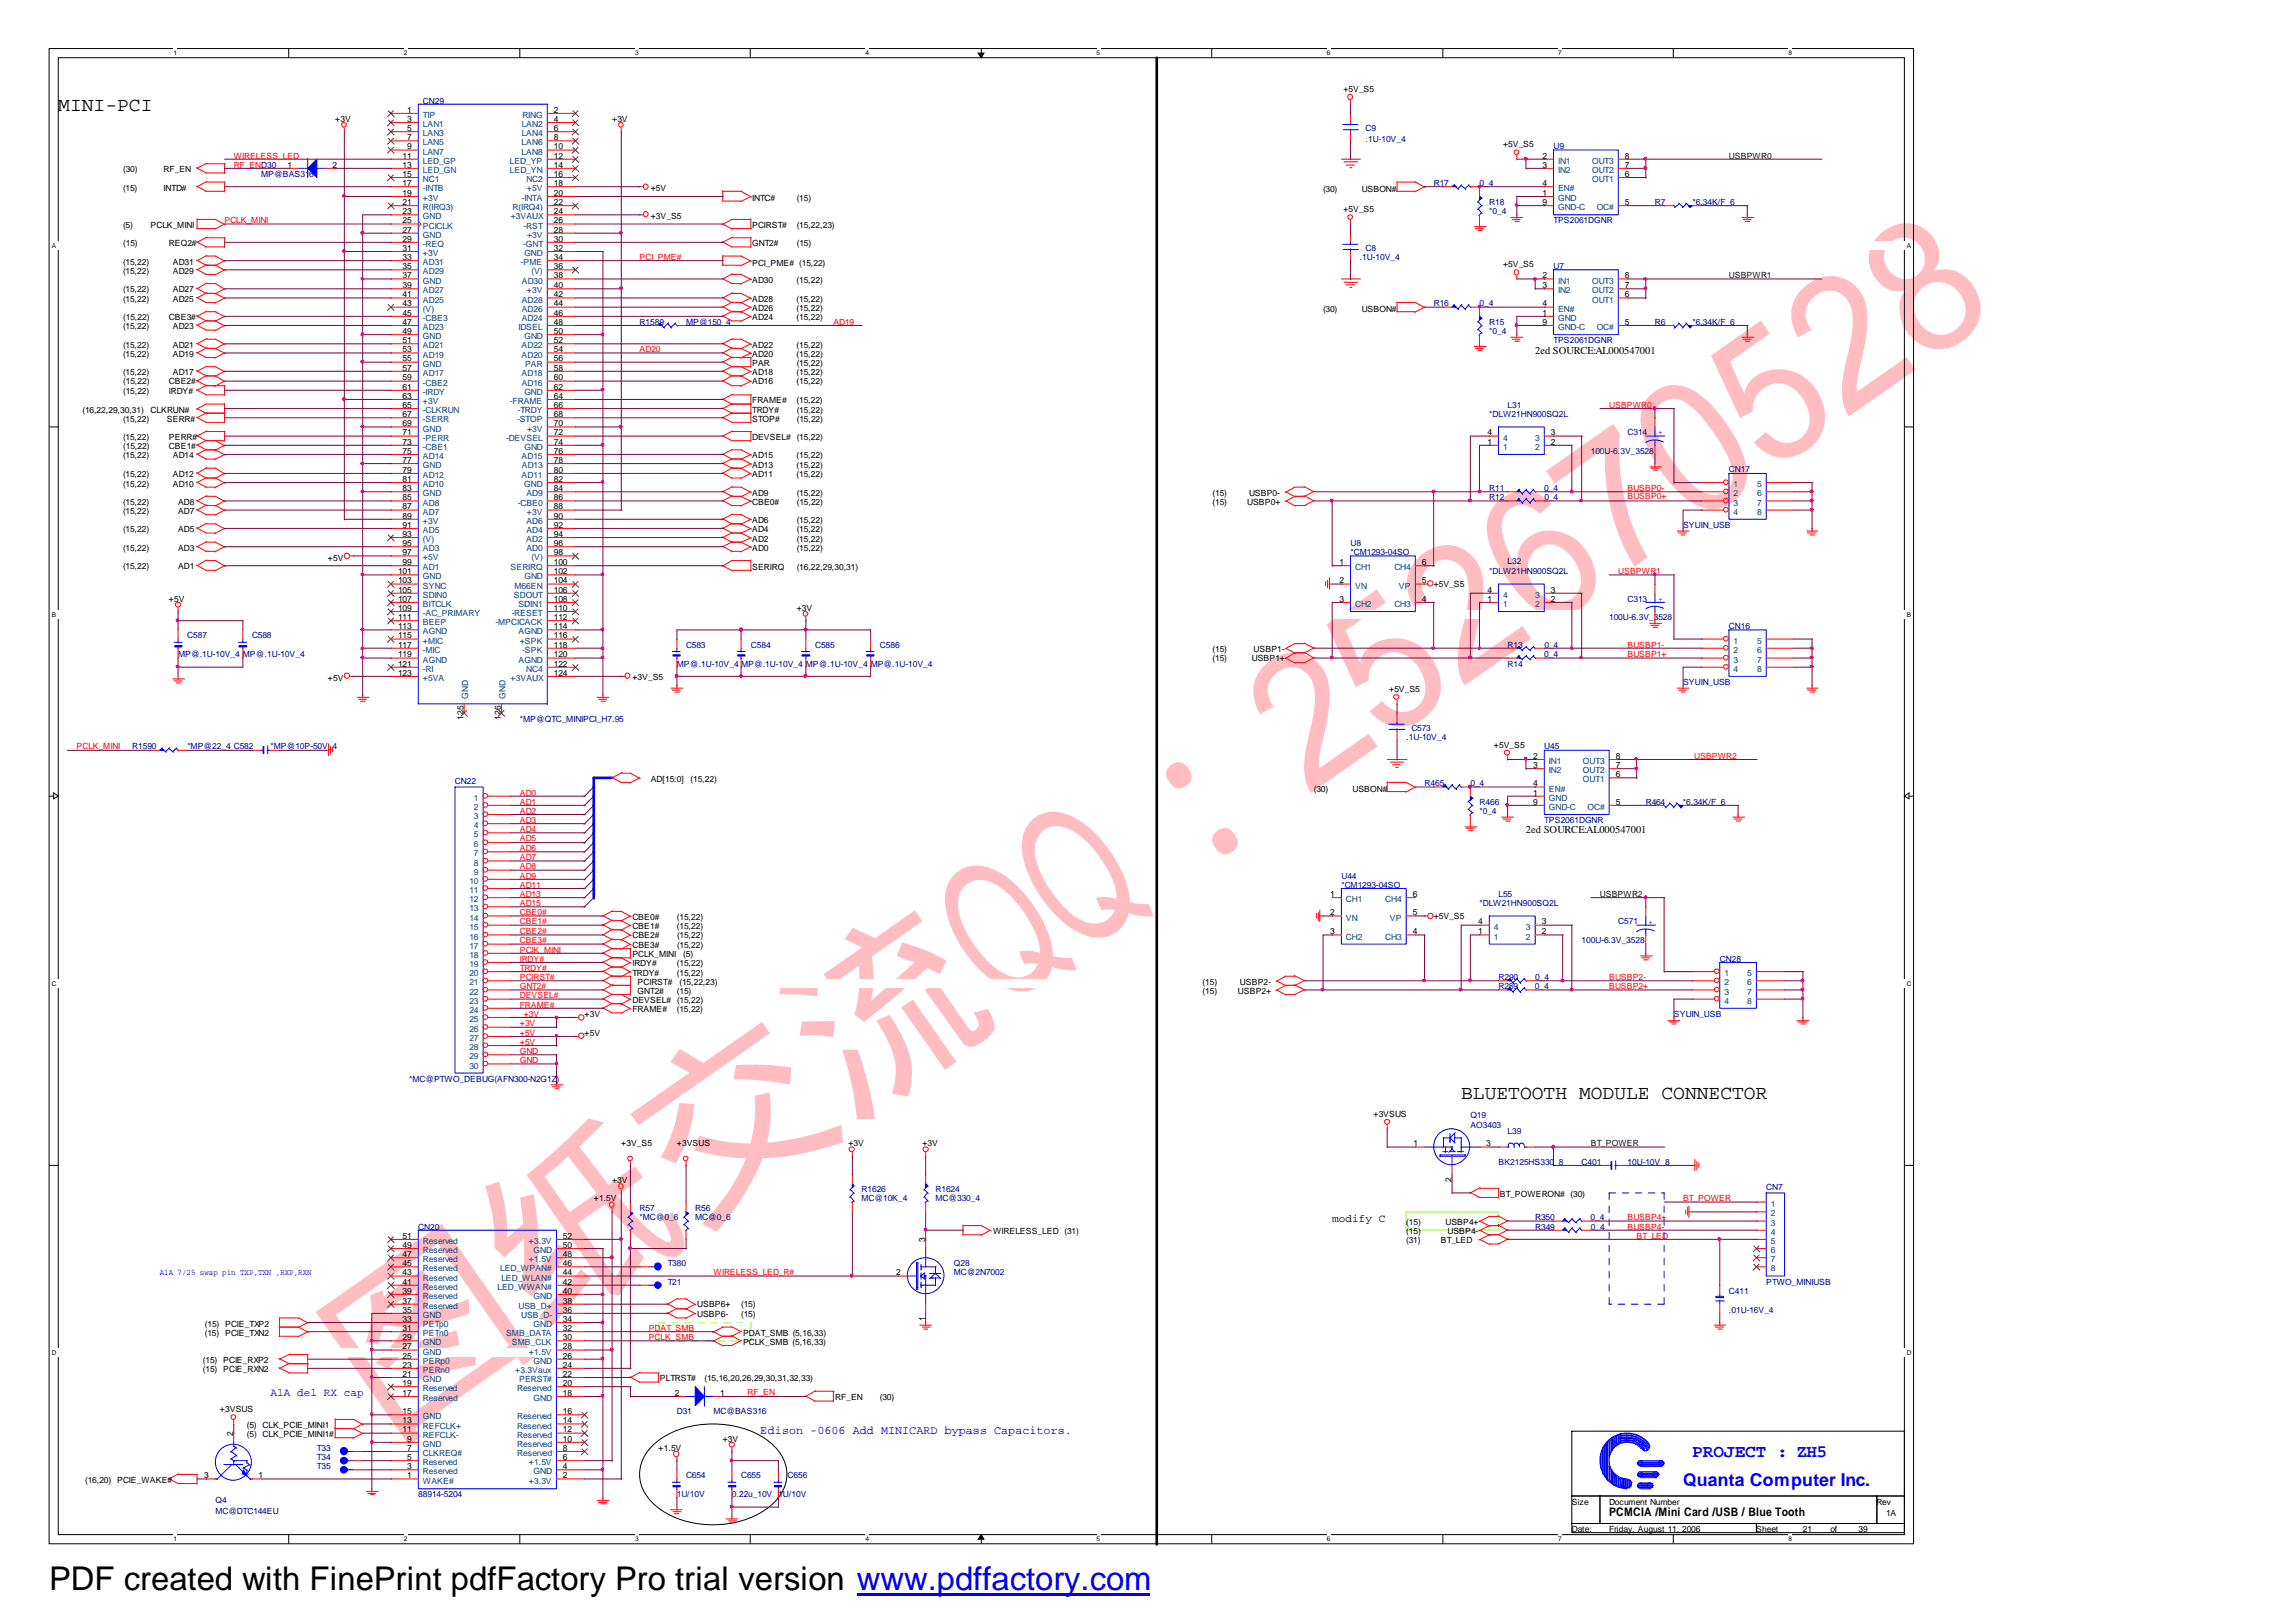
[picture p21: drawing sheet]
<svg xmlns="http://www.w3.org/2000/svg" width="297mm" height="210mm" viewBox="0 0 297 210" stroke-linecap="round" stroke-linejoin="round" font-family="sans-serif">
<defs><g id="words">
<text font-size="24.3" fill="#ffbdc2" x="49.9" y="186.4" transform="rotate(-35 49.9 186.4)">图纸交流QQ：252670528</text>
<text font-size="4.2" x="6.3" y="205.7">PDF created with FinePrint pdfFactory Pro trial version www.pdffactory.com</text>
<g font-size="2.5">
<text x="7.5" y="14.3">MINI-PCI</text>
<text x="189" y="142.1">BLUETOOTH MODULE CONNECTOR</text>
</g>
<g font-size="2.3" fill="#00f">
<text x="218.9" y="188.5">PROJECT : ZH5</text>
<text x="217.7" y="192.2">Quanta Computer Inc.</text>
</g>
<text font-size="1.5" fill="#00f" x="98.3" y="185.4">Edison -0606 Add MINICARD bypass Capacitors.</text>
<text font-size="1.5" x="208.1" y="196.1">PCMCIA /Mini Card /USB / Blue Tooth</text>
<g font-size="1.4">
<text x="198.5" y="45.7">2ed SOURCE:AL000547001</text>
<text x="197.4" y="107.8">2ed SOURCE:AL000547001</text>
<text x="172.3" y="158">modify C</text>
</g>
<text font-size="1.4" fill="#00f" x="35" y="180.6">A1A del RX cap</text>
<g font-size="1.1">
<text x="173.7" y="11.9">+5V_S5</text>
<text x="43.3" y="15.8">+3V</text>
<text x="52.7" y="14.6">1</text>
<text x="52.7" y="15.8">3</text>
<text x="52.7" y="16.9">5</text>
<text x="71.6" y="16.9">6</text>
<text x="71.6" y="14.6">2</text>
<text x="71.6" y="15.8">4</text>
<text x="79.2" y="15.8">+3V</text>
<text x="15.9" y="22.3">(30)</text>
<text x="21.2" y="22.3">RF_EN</text>
<text x="37.2" y="21.7">1</text>
<text x="43" y="21.7">2</text>
<text x="52.1" y="20.5">11</text>
<text x="52.1" y="21.7">13</text>
<text x="52.1" y="22.9">15</text>
<text x="52.7" y="18.1">7</text>
<text x="52.7" y="19.3">9</text>
<text x="71.6" y="18.1">8</text>
<text x="71.6" y="19.3">10</text>
<text x="71.6" y="20.5">12</text>
<text x="71.6" y="21.7">14</text>
<text x="71.6" y="22.9">16</text>
<text x="194.4" y="19.1">+5V_S5</text>
<text x="199.5" y="20.5">2</text>
<text x="199.5" y="21.7">3</text>
<text x="210.1" y="22.9">6</text>
<text x="210.1" y="21.7">7</text>
<text x="210.1" y="20.5">8</text>
<text x="15.9" y="24.7">(15)</text>
<text x="15.9" y="29.5">(5)</text>
<text x="19.5" y="29.5">PCLK_MINI</text>
<text x="21.2" y="24.7">INTD#</text>
<text x="52.1" y="24.1">17</text>
<text x="52.1" y="25.3">19</text>
<text x="52.1" y="26.5">21</text>
<text x="52.1" y="27.7">23</text>
<text x="52.1" y="28.9">25</text>
<text x="71.6" y="24.1">18</text>
<text x="71.6" y="25.3">20</text>
<text x="71.6" y="26.5">22</text>
<text x="71.6" y="27.7">24</text>
<text x="71.6" y="28.9">26</text>
<text x="84.2" y="28.3">+3V_S5</text>
<text x="84.2" y="24.7">+5V</text>
<text x="97.3" y="29.5">PCIRST#</text>
<text x="97.3" y="26">INTC#</text>
<text x="103" y="26">(15)</text>
<text x="103" y="29.5">(15,22,23)</text>
<text x="171.1" y="24.8">(30)</text>
<text x="173.7" y="27.4">+5V_S5</text>
<text x="176.1" y="24.8">USBON#</text>
<text x="199.5" y="24.1">4</text>
<text x="199.5" y="25.3">1</text>
<text x="199.5" y="26.5">9</text>
<text x="210.1" y="26.5">5</text>
<text x="15.9" y="31.8">(15)</text>
<text x="15.9" y="34.2">(15,22)</text>
<text x="15.9" y="35.4">(15,22)</text>
<text x="21.8" y="31.8">REQ2#</text>
<text x="22.4" y="34.2">AD31</text>
<text x="22.4" y="35.4">AD29</text>
<text x="52.1" y="30.1">27</text>
<text x="52.1" y="31.3">29</text>
<text x="52.1" y="32.4">31</text>
<text x="52.1" y="33.6">33</text>
<text x="52.1" y="34.8">35</text>
<text x="52.1" y="36">37</text>
<text x="71.6" y="30.1">28</text>
<text x="71.6" y="31.3">30</text>
<text x="71.6" y="32.4">32</text>
<text x="71.6" y="33.6">34</text>
<text x="71.6" y="34.8">36</text>
<text x="71.6" y="36">38</text>
<text x="97.3" y="31.8">GNT2#</text>
<text x="97.3" y="34.4">PCI_PME# (15,22)</text>
<text x="103" y="31.8">(15)</text>
<text x="194.4" y="34.6">+5V_S5</text>
<text x="199.5" y="36">2</text>
<text x="210.1" y="36">8</text>
<text x="15.9" y="41.4">(15,22)</text>
<text x="15.9" y="37.8">(15,22)</text>
<text x="15.9" y="39">(15,22)</text>
<text x="21.8" y="41.4">CBE3#</text>
<text x="22.4" y="37.8">AD27</text>
<text x="22.4" y="39">AD25</text>
<text x="52.1" y="37.3">39</text>
<text x="52.1" y="39.6">43</text>
<text x="52.1" y="38.5">41</text>
<text x="52.1" y="40.8">45</text>
<text x="71.6" y="37.3">40</text>
<text x="71.6" y="38.5">42</text>
<text x="71.6" y="39.6">44</text>
<text x="71.6" y="40.8">46</text>
<text x="97.3" y="39">AD28</text>
<text x="97.3" y="41.4">AD24</text>
<text x="97.3" y="40.2">AD26</text>
<text x="97.3" y="36.6">AD30</text>
<text x="103" y="39">(15,22)</text>
<text x="103" y="41.4">(15,22)</text>
<text x="103" y="40.2">(15,22)</text>
<text x="103" y="36.6">(15,22)</text>
<text x="171.1" y="40.3">(30)</text>
<text x="176.1" y="40.3">USBON#</text>
<text x="199.5" y="39.6">4</text>
<text x="199.5" y="40.8">1</text>
<text x="199.5" y="37.3">3</text>
<text x="210.1" y="38.5">6</text>
<text x="210.1" y="37.3">7</text>
<text x="15.9" y="42.6">(15,22)</text>
<text x="15.9" y="45">(15,22)</text>
<text x="15.9" y="46.2">(15,22)</text>
<text x="22.4" y="42.6">AD23</text>
<text x="22.4" y="45">AD21</text>
<text x="22.4" y="46.2">AD19</text>
<text x="52.1" y="42">47</text>
<text x="52.1" y="43.2">49</text>
<text x="52.1" y="44.4">51</text>
<text x="52.1" y="45.6">53</text>
<text x="52.1" y="46.8">55</text>
<text x="52.1" y="47.9">57</text>
<text x="71.6" y="42">48</text>
<text x="71.6" y="43.2">50</text>
<text x="71.6" y="44.4">52</text>
<text x="71.6" y="45.6">54</text>
<text x="71.6" y="46.8">56</text>
<text x="71.6" y="47.9">58</text>
<text x="97.3" y="47.3">PAR</text>
<text x="97.3" y="45">AD22</text>
<text x="97.3" y="46.2">AD20</text>
<text x="103" y="45">(15,22)</text>
<text x="103" y="46.2">(15,22)</text>
<text x="103" y="47.3">(15,22)</text>
<text x="199.5" y="42">9</text>
<text x="210.1" y="42">5</text>
<text x="10.7" y="53.4">(16,22,29,30,31)</text>
<text x="15.9" y="49.7">(15,22)</text>
<text x="15.9" y="51">(15,22)</text>
<text x="15.9" y="48.5">(15,22)</text>
<text x="19.5" y="53.4">CLKRUN#</text>
<text x="21.8" y="49.7">CBE2#</text>
<text x="21.8" y="51">IRDY#</text>
<text x="22.4" y="48.5">AD17</text>
<text x="52.1" y="49.2">59</text>
<text x="52.1" y="50.4">61</text>
<text x="52.1" y="51.6">63</text>
<text x="52.1" y="52.8">65</text>
<text x="52.1" y="53.9">67</text>
<text x="71.6" y="49.2">60</text>
<text x="71.6" y="50.4">62</text>
<text x="71.6" y="51.6">64</text>
<text x="71.6" y="52.8">66</text>
<text x="71.6" y="53.9">68</text>
<text x="97.3" y="53.4">TRDY#</text>
<text x="97.3" y="52.2">FRAME#</text>
<text x="97.3" y="48.5">AD18</text>
<text x="97.3" y="49.7">AD16</text>
<text x="103" y="52.2">(15,22)</text>
<text x="103" y="48.5">(15,22)</text>
<text x="103" y="49.7">(15,22)</text>
<text x="103" y="53.4">(15,22)</text>
<text x="15.9" y="56.9">(15,22)</text>
<text x="15.9" y="58.1">(15,22)</text>
<text x="15.9" y="54.5">(15,22)</text>
<text x="15.9" y="59.3">(15,22)</text>
<text x="21.6" y="54.5">SERR#</text>
<text x="21.8" y="56.9">PERR#</text>
<text x="21.8" y="58.1">CBE1#</text>
<text x="22.4" y="59.3">AD14</text>
<text x="52.1" y="55.1">69</text>
<text x="52.1" y="56.3">71</text>
<text x="52.1" y="57.5">73</text>
<text x="52.1" y="58.7">75</text>
<text x="52.1" y="59.9">77</text>
<text x="71.6" y="55.1">70</text>
<text x="71.6" y="56.3">72</text>
<text x="71.6" y="57.5">74</text>
<text x="71.6" y="58.7">76</text>
<text x="71.6" y="59.9">78</text>
<text x="97.3" y="59.3">AD15</text>
<text x="97.3" y="54.5">STOP#</text>
<text x="97.3" y="56.9">DEVSEL# (15,22)</text>
<text x="103" y="59.3">(15,22)</text>
<text x="103" y="54.5">(15,22)</text>
<text x="192.4" y="57.5">1</text>
<text x="192.4" y="56.3">4</text>
<text x="200.6" y="56.3">3</text>
<text x="200.6" y="57.5">2</text>
<text x="15.9" y="65.3">(15,22)</text>
<text x="15.9" y="61.7">(15,22)</text>
<text x="15.9" y="62.9">(15,22)</text>
<text x="22.4" y="61.7">AD12</text>
<text x="22.4" y="62.9">AD10</text>
<text x="23" y="65.3">AD8</text>
<text x="52.1" y="61.1">79</text>
<text x="52.1" y="62.3">81</text>
<text x="52.1" y="63.5">83</text>
<text x="52.1" y="64.7">85</text>
<text x="52.1" y="65.9">87</text>
<text x="71.6" y="61.1">80</text>
<text x="71.6" y="62.3">82</text>
<text x="71.6" y="63.5">84</text>
<text x="71.6" y="64.7">86</text>
<text x="71.6" y="65.9">88</text>
<text x="97.3" y="64.1">AD9</text>
<text x="97.3" y="60.5">AD13</text>
<text x="97.3" y="61.7">AD11</text>
<text x="97.3" y="65.3">CBE0#</text>
<text x="103" y="60.5">(15,22)</text>
<text x="103" y="61.7">(15,22)</text>
<text x="103" y="64.1">(15,22)</text>
<text x="103.1" y="65.3">(15,22)</text>
<text x="156.8" y="64.1">(15)</text>
<text x="156.8" y="65.3">(15)</text>
<text x="161.3" y="65.3">USBP0+</text>
<text x="161.5" y="64.1">USBP0-</text>
<text x="15.9" y="66.5">(15,22)</text>
<text x="15.9" y="68.8">(15,22)</text>
<text x="15.9" y="71.2">(15,22)</text>
<text x="23" y="66.5">AD7</text>
<text x="23" y="68.8">AD5</text>
<text x="23" y="71.2">AD3</text>
<text x="52.1" y="67.1">89</text>
<text x="52.1" y="68.3">91</text>
<text x="52.1" y="69.4">93</text>
<text x="52.1" y="70.6">95</text>
<text x="52.1" y="71.8">97</text>
<text x="71.6" y="67.1">90</text>
<text x="71.6" y="68.3">92</text>
<text x="71.6" y="69.4">94</text>
<text x="71.6" y="70.6">96</text>
<text x="71.6" y="71.8">98</text>
<text x="97.3" y="68.8">AD4</text>
<text x="97.3" y="70">AD2</text>
<text x="97.3" y="67.7">AD6</text>
<text x="97.3" y="71.2">AD0</text>
<text x="103" y="68.8">(15,22)</text>
<text x="103" y="70">(15,22)</text>
<text x="103" y="67.7">(15,22)</text>
<text x="103" y="71.2">(15,22)</text>
<text x="15.9" y="73.6">(15,22)</text>
<text x="21.8" y="77.8">+5V</text>
<text x="23" y="73.6">AD1</text>
<text x="42.4" y="72.6">+5V</text>
<text x="51.5" y="74.3">101</text>
<text x="51.5" y="75.5">103</text>
<text x="51.5" y="76.6">105</text>
<text x="51.5" y="77.8">107</text>
<text x="52.1" y="73.1">99</text>
<text x="71.6" y="73.1">100</text>
<text x="71.6" y="74.3">102</text>
<text x="71.6" y="75.5">104</text>
<text x="71.6" y="76.6">106</text>
<text x="71.6" y="77.8">108</text>
<text x="97.3" y="73.8">SERIRQ</text>
<text x="103" y="73.8">(16,22,29,30,31)</text>
<text x="173.2" y="77.8">3</text>
<text x="173.2" y="73.1">1</text>
<text x="173.2" y="75.5">2</text>
<text x="183.9" y="75.5">5</text>
<text x="183.9" y="77.8">4</text>
<text x="183.9" y="73.1">6</text>
<text x="185.4" y="75.9">+5V_S5</text>
<text x="192.4" y="77.8">1</text>
<text x="192.4" y="76.6">4</text>
<text x="200.6" y="76.6">3</text>
<text x="200.6" y="77.8">2</text>
<text x="51.5" y="79">109</text>
<text x="51.5" y="80.2">111</text>
<text x="51.5" y="81.4">113</text>
<text x="51.5" y="82.6">115</text>
<text x="51.5" y="83.7">117</text>
<text x="71.6" y="79">110</text>
<text x="71.6" y="80.2">112</text>
<text x="71.6" y="81.4">114</text>
<text x="71.6" y="82.6">116</text>
<text x="71.6" y="83.7">118</text>
<text x="103" y="79">+3V</text>
<text x="42.4" y="88.1">+5V</text>
<text x="51.5" y="85">119</text>
<text x="51.5" y="86.2">121</text>
<text x="51.5" y="87.4">123</text>
<text x="71.6" y="85">120</text>
<text x="71.6" y="86.2">122</text>
<text x="71.6" y="87.4">124</text>
<text x="81.8" y="88">+3V_S5</text>
<text x="156.8" y="84.3">(15)</text>
<text x="156.8" y="85.5">(15)</text>
<text x="161.9" y="85.5">USBP1+</text>
<text x="162.1" y="84.3">USBP1-</text>
<text x="179.7" y="89.5">+5V_S5</text>
<text x="59.9" y="93.1" transform="rotate(-90 59.9 93.1)">125</text>
<text x="64.8" y="93.1" transform="rotate(-90 64.8 93.1)">126</text>
<text x="84.2" y="101.1">AD[15:0]</text>
<text x="89.3" y="101.1">(15,22)</text>
<text x="193.2" y="96.7">+5V_S5</text>
<text x="198.3" y="98.1">2</text>
<text x="198.3" y="101.7">4</text>
<text x="198.3" y="99.3">3</text>
<text x="209" y="100.5">6</text>
<text x="209" y="99.3">7</text>
<text x="209" y="98.1">8</text>
<text x="169.9" y="102.4">(30)</text>
<text x="174.9" y="102.4">USBON#</text>
<text x="198.3" y="102.9">1</text>
<text x="198.3" y="104.1">9</text>
<text x="209" y="104.1">5</text>
<text x="81.8" y="119">CBE0#</text>
<text x="87.6" y="119">(15,22)</text>
<text x="172" y="116">1</text>
<text x="172" y="118.4">2</text>
<text x="182.7" y="118.4">5</text>
<text x="182.7" y="116">6</text>
<text x="185.4" y="118.9">+5V_S5</text>
<text x="191.2" y="119.6">4</text>
<text x="199.4" y="119.6">3</text>
<text x="81.8" y="123.8">PCLK_MINI</text>
<text x="81.8" y="120.2">CBE1#</text>
<text x="81.8" y="121.3">CBE2#</text>
<text x="81.8" y="122.6">CBE3#</text>
<text x="81.8" y="125">IRDY#</text>
<text x="87.5" y="125">(15,22)</text>
<text x="87.6" y="120.2">(15,22)</text>
<text x="87.6" y="121.3">(15,22)</text>
<text x="87.6" y="122.6">(15,22)</text>
<text x="88.4" y="123.8">(5)</text>
<text x="172" y="120.8">3</text>
<text x="182.7" y="120.8">4</text>
<text x="191.2" y="120.8">1</text>
<text x="199.4" y="120.8">2</text>
<text x="75.6" y="131.5">+3V</text>
<text x="81.8" y="126.2">TRDY#</text>
<text x="81.8" y="130.9">FRAME#</text>
<text x="81.8" y="129.7">DEVSEL# (15,22)</text>
<text x="82.5" y="128.5">GNT2#</text>
<text x="82.5" y="127.4">PCIRST#</text>
<text x="87.5" y="130.9">(15,22)</text>
<text x="87.5" y="126.2">(15,22)</text>
<text x="87.6" y="128.5">(15)</text>
<text x="87.9" y="127.4">(15,22,23)</text>
<text x="155.5" y="127.4">(15)</text>
<text x="155.5" y="128.5">(15)</text>
<text x="160.1" y="128.5">USBP2+</text>
<text x="160.4" y="127.4">USBP2-</text>
<text x="75.6" y="134">+5V</text>
<text x="80.3" y="148.3">+3V_S5</text>
<text x="87.5" y="148.3">+3VSUS</text>
<text x="109.7" y="148.3">+3V</text>
<text x="119.3" y="148.3">+3V</text>
<text x="177.6" y="144.5">+3VSUS</text>
<text x="182.8" y="148.3">1</text>
<text x="192.2" y="148.3">3</text>
<text x="76.8" y="155.4">+1.5V</text>
<text x="79.2" y="153">+3V</text>
<text x="187.7" y="152.8" transform="rotate(-90 187.7 152.8)">2</text>
<text x="194" y="154.8">BT_POWERON# (30)</text>
<text x="52.1" y="160.2">51</text>
<text x="52.1" y="161.4">49</text>
<text x="72.8" y="160.2">52</text>
<text x="72.8" y="161.4">50</text>
<text x="119.6" y="160.6" transform="rotate(-90 119.6 160.6)">3</text>
<text x="128.4" y="159.6">WIRELESS_LED (31)</text>
<text x="181.9" y="158.4">(15)</text>
<text x="181.9" y="160.8">(31)</text>
<text x="181.9" y="159.6">(15)</text>
<text x="186.4" y="160.8">BT_LED</text>
<text x="186.9" y="158.4">USBP4+</text>
<text x="187.2" y="159.6">USBP4-</text>
<text x="52.1" y="162.6">47</text>
<text x="52.1" y="163.8">45</text>
<text x="52.1" y="164.9">43</text>
<text x="52.1" y="166.1">41</text>
<text x="52.1" y="167.3">39</text>
<text x="72.8" y="162.6">48</text>
<text x="72.8" y="163.8">46</text>
<text x="72.8" y="164.9">44</text>
<text x="72.8" y="166.1">42</text>
<text x="72.8" y="167.3">40</text>
<text x="115.9" y="164.9">2</text>
<text x="26.5" y="171.6">(15) PCIE_TXP2</text>
<text x="26.5" y="172.8">(15) PCIE_TXN2</text>
<text x="52.1" y="168.6">37</text>
<text x="52.1" y="169.8">35</text>
<text x="52.1" y="171">33</text>
<text x="52.1" y="172.1">31</text>
<text x="52.1" y="173.3">29</text>
<text x="72.8" y="168.6">38</text>
<text x="72.8" y="169.8">36</text>
<text x="72.8" y="171">34</text>
<text x="72.8" y="172.1">32</text>
<text x="72.8" y="173.3">30</text>
<text x="90.2" y="170.4">USBP6-</text>
<text x="90.2" y="169.1">USBP6+</text>
<text x="95.8" y="170.4">(15)</text>
<text x="95.8" y="169.1">(15)</text>
<text x="96.1" y="173.9">PCLK_SMB (5,16,33)</text>
<text x="96.1" y="172.7">PDAT_SMB (5,16,33)</text>
<text x="119.6" y="170.8" transform="rotate(-90 119.6 170.8)">1</text>
<text x="26.2" y="176.3">(15) PCIE_RXP2</text>
<text x="26.2" y="177.5">(15) PCIE_RXN2</text>
<text x="52.1" y="174.5">27</text>
<text x="52.1" y="175.7">25</text>
<text x="52.1" y="176.9">23</text>
<text x="52.1" y="178.1">21</text>
<text x="52.1" y="179.3">19</text>
<text x="72.8" y="174.5">28</text>
<text x="72.8" y="175.7">26</text>
<text x="72.8" y="176.9">24</text>
<text x="72.8" y="178.1">22</text>
<text x="72.8" y="179.3">20</text>
<text x="85.3" y="178.7">PLTRST#</text>
<text x="91.1" y="178.7">(15,16,20,26,29,30,31,32,33)</text>
<text x="28.4" y="182.6">+3VSUS</text>
<text x="30.1" y="185.7" transform="rotate(-90 30.1 185.7)">2</text>
<text x="31.9" y="185.9">(5) CLK_PCIE_MINI1#</text>
<text x="31.9" y="184.7">(5) CLK_PCIE_MINI1</text>
<text x="52.1" y="180.5">17</text>
<text x="52.1" y="182.9">15</text>
<text x="52.1" y="184.1">13</text>
<text x="52.1" y="185.3">11</text>
<text x="72.8" y="180.5">18</text>
<text x="72.8" y="182.9">16</text>
<text x="72.8" y="184.1">14</text>
<text x="72.8" y="185.3">12</text>
<text x="87.3" y="180.5">2</text>
<text x="93.1" y="180.5">1</text>
<text x="108" y="181">RF_EN</text>
<text x="113.8" y="181">(30)</text>
<text x="11" y="191.8">(16,20) PCIE_WAKE#</text>
<text x="26.4" y="191.2">3</text>
<text x="33.4" y="191.2">1</text>
<text x="52.7" y="186.5">9</text>
<text x="52.7" y="187.6">7</text>
<text x="52.7" y="188.8">5</text>
<text x="52.7" y="190">3</text>
<text x="52.7" y="191.2">1</text>
<text x="72.8" y="188.8">6</text>
<text x="72.8" y="186.5">10</text>
<text x="72.8" y="187.6">8</text>
<text x="72.8" y="190">4</text>
<text x="72.8" y="191.2">2</text>
<text x="85.2" y="187.6">+1.5V</text>
<text x="93.5" y="186.5">+3V</text>
<text x="203.3" y="194.6">Size</text>
<text x="208.1" y="194.6">Document Number</text>
<text x="242.7" y="194.6">Rev</text>
<text x="243.9" y="196">1A</text>
<text x="203.3" y="198.1">Date:</text>
<text x="208.1" y="198.1">Friday, August 11, 2006</text>
<text x="227.1" y="198.1">Sheet</text>
<text x="233.2" y="198.1">21</text>
<text x="236.7" y="198.1">of</text>
<text x="240.4" y="198.1">39</text>
</g>
<g font-size="1.1" fill="#000080">
<text x="54.7" y="13.5">CN29</text>
<text x="176.6" y="16.9">C9</text>
<text x="33.8" y="22.9">MP@BAS316</text>
<text x="176.6" y="18.4">.1U-10V_4</text>
<text x="200.9" y="19.3">U9</text>
<text x="185.4" y="24.1">R17</text>
<text x="191.4" y="24.1">0_4</text>
<text x="192.6" y="26.5">R18</text>
<text x="192.6" y="27.7">*0_4</text>
<text x="200.9" y="28.9">TPS2061DGNR</text>
<text x="214" y="26.5">R7</text>
<text x="218.9" y="26.5">*6.34K/F_6</text>
<text x="175.9" y="33.6">.1U-10V_4</text>
<text x="176.6" y="32.4">C8</text>
<text x="200.9" y="34.8">U7</text>
<text x="185.4" y="39.6">R16</text>
<text x="191.4" y="39.6">0_4</text>
<text x="82.7" y="42">R1589</text>
<text x="88.7" y="42">MP@150_4</text>
<text x="192.6" y="42">R15</text>
<text x="192.6" y="43.2">*0_4</text>
<text x="200.9" y="44.4">TPS2061DGNR</text>
<text x="214" y="42">R6</text>
<text x="218.9" y="42">*6.34K/F_6</text>
<text x="192.6" y="53.9">*DLW21HN900SQ2L</text>
<text x="195" y="52.8">L31</text>
<text x="205.7" y="58.7">100U-6.3V_3528</text>
<text x="210.5" y="56.3">C314</text>
<text x="192.6" y="63.5">R11</text>
<text x="192.6" y="64.7">R12</text>
<text x="199.7" y="63.5">0_4</text>
<text x="199.7" y="64.7">0_4</text>
<text x="223.6" y="61.1">CN17</text>
<text x="174.7" y="70.6">U8</text>
<text x="174.7" y="71.8">*CM1293-04SO</text>
<text x="217.7" y="68.3">SYUIN_USB</text>
<text x="192.6" y="74.3">*DLW21HN900SQ2L</text>
<text x="195" y="73">L32</text>
<text x="210.5" y="77.8">C313</text>
<text x="24.2" y="82.6">C587</text>
<text x="32.6" y="82.6">C588</text>
<text x="88.7" y="83.7">C583</text>
<text x="97.1" y="83.7">C584</text>
<text x="105.4" y="83.7">C585</text>
<text x="113.8" y="83.7">C586</text>
<text x="195" y="83.7">R13</text>
<text x="199.7" y="83.7">0_4</text>
<text x="208.1" y="80.2">100U-6.3V_3528</text>
<text x="223.6" y="81.4">CN16</text>
<text x="23" y="84.9">MP@.1U-10V_4 MP@.1U-10V_4</text>
<text x="87.5" y="86.2">MP@.1U-10V_4 MP@.1U-10V_4 MP@.1U-10V_4 MP@.1U-10V_4</text>
<text x="195" y="86.2">R14</text>
<text x="199.7" y="84.9">0_4</text>
<text x="217.7" y="88.6">SYUIN_USB</text>
<text x="67.2" y="93.3">*MP@QTC_MINIPCI_H7.95</text>
<text x="181.9" y="95.7">.1U-10V_4</text>
<text x="182.5" y="94.5">C573</text>
<text x="17.1" y="96.9">R1590</text>
<text x="24.2" y="96.9">*MP@22_4 C582</text>
<text x="35" y="96.9">*MP@10P-50V_4</text>
<text x="58.8" y="101.4">CN22</text>
<text x="184.2" y="101.7">R465</text>
<text x="190.2" y="101.7">0_4</text>
<text x="199.7" y="96.9">U45</text>
<text x="191.3" y="104.1">R466</text>
<text x="191.3" y="105.3">*0_4</text>
<text x="199.7" y="106.4">TPS2061DGNR</text>
<text x="212.9" y="104.1">R464</text>
<text x="217.7" y="104.1">*6.34K/F_6</text>
<text x="173.5" y="113.6">U44</text>
<text x="173.5" y="114.8">*CM1293-04SO</text>
<text x="191.3" y="117.2">*DLW21HN900SQ2L</text>
<text x="193.8" y="116">L55</text>
<text x="209.3" y="119.6">C571</text>
<text x="204.6" y="122">100U-6.3V_3528</text>
<text x="222.4" y="124.4">CN28</text>
<text x="193.8" y="127.9">R289</text>
<text x="193.8" y="126.8">R290</text>
<text x="198.5" y="127.9">0_4</text>
<text x="198.6" y="126.8">0_4</text>
<text x="216.5" y="131.5">SYUIN_USB</text>
<text x="52.9" y="139.9">*MC@PTWO_DEBUG(AFN300-N2G1Z)</text>
<text x="190.2" y="144.6">Q19</text>
<text x="190.2" y="145.9">AO3403</text>
<text x="195" y="146.7">L39</text>
<text x="111.4" y="154.2">R1626</text>
<text x="111.4" y="155.4">MC@10K_4</text>
<text x="121" y="154.2">R1624</text>
<text x="121" y="155.4">MC@330_4</text>
<text x="193.8" y="150.6">BK2125HS330_8</text>
<text x="204.6" y="150.6">C401</text>
<text x="210.5" y="150.6">10U-10V_8</text>
<text x="228.4" y="153.9">CN7</text>
<text x="54.1" y="159">CN20</text>
<text x="82.7" y="156.6">R57</text>
<text x="82.7" y="157.8">*MC@0_6</text>
<text x="89.9" y="156.6">R56</text>
<text x="89.9" y="157.8">MC@0_6</text>
<text x="198.5" y="159">R349</text>
<text x="198.5" y="157.8">R350</text>
<text x="205.7" y="157.8">0_4</text>
<text x="205.8" y="159">0_4</text>
<text x="86.4" y="166.1">T21</text>
<text x="86.4" y="163.8">T380</text>
<text x="123.4" y="163.8">Q28</text>
<text x="123.4" y="164.9">MC@2N7002</text>
<text x="223.6" y="167.3">C411</text>
<text x="228.4" y="166.1">PTWO_MINIUSB</text>
<text x="223.6" y="169.8">.01U-16V_4</text>
<text x="87.5" y="182.9">D31</text>
<text x="92.3" y="182.9">MC@BAS316</text>
<text x="41" y="190">T35</text>
<text x="41" y="188.8">T34</text>
<text x="41" y="187.6">T33</text>
<text x="88.7" y="191.2">C654</text>
<text x="95.8" y="191.2">C655</text>
<text x="101.9" y="191.2">C656</text>
<text x="27.9" y="194.3">Q4</text>
<text x="27.9" y="195.8">MC@DTC144EU</text>
<text x="54.1" y="193.6">88914-5204</text>
<text x="87.5" y="193.6">1U/10V</text>
<text x="94.7" y="193.6">0.22u_10V</text>
<text x="100.7" y="193.6">1U/10V</text>
</g>
<g font-size="1.1" fill="#004080">
<text x="54.7" y="15.3">TIP</text>
<text x="54.7" y="16.4">LAN1</text>
<text x="54.7" y="17.6">LAN3</text>
<text x="67.5" y="16.4">LAN2</text>
<text x="67.5" y="17.6">LAN4</text>
<text x="67.6" y="15.3">RING</text>
<text x="54.7" y="23.6">NC1</text>
<text x="54.7" y="18.8">LAN5</text>
<text x="54.7" y="20">LAN7</text>
<text x="54.7" y="21.2">LED_GP</text>
<text x="54.7" y="22.4">LED_GN</text>
<text x="65.9" y="21.2">LED_YP</text>
<text x="66" y="22.4">LED_YN</text>
<text x="67.5" y="18.8">LAN6</text>
<text x="67.5" y="20">LAN8</text>
<text x="68.1" y="23.6">NC2</text>
<text x="201.5" y="21.2">IN1</text>
<text x="201.5" y="22.4">IN2</text>
<text x="205.9" y="23.6">OUT1</text>
<text x="205.9" y="21.2">OUT3</text>
<text x="205.9" y="22.4">OUT2</text>
<text x="54.7" y="26">+3V</text>
<text x="54.7" y="27.2">R(IRQ3)</text>
<text x="54.7" y="28.4">GND</text>
<text x="54.7" y="29.6">PCICLK</text>
<text x="54.7" y="24.7">-INTB</text>
<text x="66" y="28.4">+3VAUX</text>
<text x="66.3" y="27.2">R(IRQ4)</text>
<text x="67.5" y="26">-INTA</text>
<text x="67.7" y="29.6">-RST</text>
<text x="68.2" y="24.7">+5V</text>
<text x="201.5" y="24.7">EN#</text>
<text x="201.5" y="26">GND</text>
<text x="201.5" y="27.2">GND-C</text>
<text x="206.5" y="27.2">OC#</text>
<text x="54.7" y="30.7">GND</text>
<text x="54.7" y="31.9">-REQ</text>
<text x="54.7" y="33.1">+3V</text>
<text x="54.7" y="34.3">AD31</text>
<text x="54.7" y="35.5">AD29</text>
<text x="67.4" y="34.3">-PME</text>
<text x="67.7" y="31.9">-GNT</text>
<text x="67.8" y="33.1">GND</text>
<text x="68.2" y="30.7">+3V</text>
<text x="68.7" y="35.5">(V)</text>
<text x="54.7" y="36.7">GND</text>
<text x="54.7" y="37.9">AD27</text>
<text x="54.7" y="40.3">(V)</text>
<text x="54.7" y="39.1">AD25</text>
<text x="54.7" y="41.5">-CBE3</text>
<text x="67.5" y="41.5">AD24</text>
<text x="67.5" y="39.1">AD28</text>
<text x="67.5" y="40.3">AD26</text>
<text x="67.5" y="36.7">AD30</text>
<text x="68.1" y="37.9">+3V</text>
<text x="201.5" y="36.7">IN1</text>
<text x="201.5" y="40.3">EN#</text>
<text x="201.5" y="41.5">GND</text>
<text x="201.5" y="37.9">IN2</text>
<text x="205.9" y="39.1">OUT1</text>
<text x="205.9" y="36.7">OUT3</text>
<text x="205.9" y="37.9">OUT2</text>
<text x="54.7" y="42.7">AD23</text>
<text x="54.7" y="43.9">GND</text>
<text x="54.7" y="45.1">AD21</text>
<text x="54.7" y="46.2">AD19</text>
<text x="54.7" y="47.4">GND</text>
<text x="67" y="42.7">IDSEL</text>
<text x="67.5" y="45.1">AD22</text>
<text x="67.5" y="46.2">AD20</text>
<text x="67.8" y="43.9">GND</text>
<text x="67.9" y="47.4">PAR</text>
<text x="201.5" y="42.7">GND-C</text>
<text x="206.5" y="42.7">OC#</text>
<text x="54.7" y="48.6">AD17</text>
<text x="54.7" y="49.9">-CBE2</text>
<text x="54.7" y="51.1">-IRDY</text>
<text x="54.7" y="52.3">+3V</text>
<text x="54.7" y="53.4">-CLKRUN</text>
<text x="66" y="52.3">-FRAME</text>
<text x="67" y="53.4">-TRDY</text>
<text x="67.5" y="48.6">AD18</text>
<text x="67.5" y="49.9">AD16</text>
<text x="67.8" y="51.1">GND</text>
<text x="54.7" y="54.6">-SERR</text>
<text x="54.7" y="55.8">GND</text>
<text x="54.7" y="57">-PERR</text>
<text x="54.7" y="58.2">-CBE1</text>
<text x="54.7" y="59.4">AD14</text>
<text x="65.5" y="57">-DEVSEL</text>
<text x="66.9" y="54.6">-STOP</text>
<text x="67.5" y="59.4">AD15</text>
<text x="67.8" y="58.2">GND</text>
<text x="68.2" y="55.8">+3V</text>
<text x="194.4" y="58.2">1</text>
<text x="194.4" y="57">4</text>
<text x="198.5" y="57">3</text>
<text x="198.5" y="58.2">2</text>
<text x="54.7" y="60.6">GND</text>
<text x="54.7" y="61.8">AD12</text>
<text x="54.7" y="63">AD10</text>
<text x="54.7" y="64.2">GND</text>
<text x="54.7" y="65.4">AD8</text>
<text x="67" y="65.4">-CBE0</text>
<text x="67.5" y="61.8">AD11</text>
<text x="67.5" y="60.6">AD13</text>
<text x="67.8" y="63">GND</text>
<text x="68.1" y="64.2">AD9</text>
<text x="224.2" y="63">1</text>
<text x="224.2" y="64.2">2</text>
<text x="224.2" y="65.4">3</text>
<text x="227.2" y="63">5</text>
<text x="227.2" y="64.2">6</text>
<text x="227.2" y="65.4">7</text>
<text x="54.7" y="66.6">AD7</text>
<text x="54.7" y="67.7">+3V</text>
<text x="54.7" y="68.9">AD5</text>
<text x="54.7" y="70.1">(V)</text>
<text x="54.7" y="71.3">AD3</text>
<text x="68.1" y="70.1">AD2</text>
<text x="68.1" y="67.7">AD6</text>
<text x="68.1" y="68.9">AD4</text>
<text x="68.1" y="71.3">AD0</text>
<text x="68.2" y="66.6">+3V</text>
<text x="224.2" y="66.6">4</text>
<text x="227.2" y="66.6">8</text>
<text x="54.7" y="72.5">+5V</text>
<text x="54.7" y="73.8">AD1</text>
<text x="54.7" y="74.9">GND</text>
<text x="54.7" y="76.1">SYNC</text>
<text x="54.7" y="77.3">SDIN0</text>
<text x="66" y="73.8">SERIRQ</text>
<text x="66.5" y="77.3">SDOUT</text>
<text x="66.5" y="76.1">M66EN</text>
<text x="67.8" y="74.9">GND</text>
<text x="68.7" y="72.5">(V)</text>
<text x="175.3" y="73.8">CH1</text>
<text x="175.3" y="76.1">VN</text>
<text x="180.3" y="73.8">CH4</text>
<text x="180.9" y="76.1">VP</text>
<text x="194.4" y="77.3">4</text>
<text x="198.5" y="77.3">3</text>
<text x="54.7" y="78.5">BITCLK</text>
<text x="54.7" y="79.7">-AC_PRIMARY</text>
<text x="54.7" y="80.9">BEEP</text>
<text x="54.7" y="82.1">AGND</text>
<text x="54.7" y="83.2">+MIC</text>
<text x="64.1" y="80.9">-MPCICACK</text>
<text x="66.2" y="79.7">-RESET</text>
<text x="67" y="78.5">SDIN1</text>
<text x="67.1" y="82.1">AGND</text>
<text x="67.2" y="83.2">+SPK</text>
<text x="175.3" y="78.5">CH2</text>
<text x="180.3" y="78.5">CH3</text>
<text x="194.4" y="78.5">1</text>
<text x="198.5" y="78.5">2</text>
<text x="224.2" y="83.2">1</text>
<text x="227.2" y="83.2">5</text>
<text x="54.7" y="84.4">-MIC</text>
<text x="54.7" y="85.7">AGND</text>
<text x="54.7" y="86.9">-RI</text>
<text x="54.7" y="88.1">+5VA</text>
<text x="66" y="88.1">+3VAUX</text>
<text x="67.1" y="85.7">AGND</text>
<text x="67.5" y="84.4">-SPK</text>
<text x="68.1" y="86.9">NC4</text>
<text x="224.2" y="84.4">2</text>
<text x="224.2" y="85.7">3</text>
<text x="224.2" y="86.9">4</text>
<text x="227.2" y="84.4">6</text>
<text x="227.2" y="85.7">7</text>
<text x="227.2" y="86.9">8</text>
<text x="60.5" y="90.4" transform="rotate(-90 60.5 90.4)">GND</text>
<text x="65.4" y="90.4" transform="rotate(-90 65.4 90.4)">GND</text>
<text x="200.3" y="98.8">IN1</text>
<text x="200.3" y="100">IN2</text>
<text x="204.7" y="101.2">OUT1</text>
<text x="204.7" y="98.8">OUT3</text>
<text x="204.7" y="100">OUT2</text>
<text x="61.3" y="103.6">1</text>
<text x="61.3" y="104.7">2</text>
<text x="61.3" y="105.9">3</text>
<text x="61.3" y="107.1">4</text>
<text x="200.3" y="102.4">EN#</text>
<text x="200.3" y="103.6">GND</text>
<text x="200.3" y="104.7">GND-C</text>
<text x="205.3" y="104.7">OC#</text>
<text x="61.3" y="108.3">5</text>
<text x="61.3" y="109.6">6</text>
<text x="61.3" y="110.8">7</text>
<text x="61.3" y="111.9">8</text>
<text x="61.3" y="113.1">9</text>
<text x="60.7" y="114.3">10</text>
<text x="60.7" y="115.5">11</text>
<text x="60.7" y="116.7">12</text>
<text x="60.7" y="117.9">13</text>
<text x="60.7" y="119.1">14</text>
<text x="174.1" y="116.7">CH1</text>
<text x="174.1" y="119.1">VN</text>
<text x="179.2" y="116.7">CH4</text>
<text x="179.7" y="119.1">VP</text>
<text x="60.7" y="120.2">15</text>
<text x="60.7" y="121.5">16</text>
<text x="60.7" y="122.7">17</text>
<text x="60.7" y="123.9">18</text>
<text x="60.7" y="125.1">19</text>
<text x="174.1" y="121.5">CH2</text>
<text x="179.2" y="121.5">CH3</text>
<text x="193.2" y="121.5">1</text>
<text x="193.2" y="120.2">4</text>
<text x="197.4" y="120.2">3</text>
<text x="197.4" y="121.5">2</text>
<text x="60.7" y="126.3">20</text>
<text x="60.7" y="127.4">21</text>
<text x="60.7" y="128.6">22</text>
<text x="60.7" y="129.8">23</text>
<text x="60.7" y="131">24</text>
<text x="223" y="126.3">1</text>
<text x="223" y="127.4">2</text>
<text x="223" y="128.6">3</text>
<text x="223" y="129.8">4</text>
<text x="226" y="126.3">5</text>
<text x="226" y="127.4">6</text>
<text x="226" y="128.6">7</text>
<text x="226" y="129.8">8</text>
<text x="60.7" y="132.2">25</text>
<text x="60.7" y="133.4">26</text>
<text x="60.7" y="134.6">27</text>
<text x="60.7" y="135.8">28</text>
<text x="60.7" y="137">29</text>
<text x="60.7" y="138.2">30</text>
<text x="54.7" y="160.9">Reserved</text>
<text x="68.4" y="160.9">+3.3V</text>
<text x="229" y="156.1">1</text>
<text x="229" y="157.3">2</text>
<text x="229" y="158.5">3</text>
<text x="229" y="159.7">4</text>
<text x="229" y="160.9">5</text>
<text x="54.7" y="162.1">Reserved</text>
<text x="54.7" y="163.3">Reserved</text>
<text x="54.7" y="164.4">Reserved</text>
<text x="54.7" y="165.6">Reserved</text>
<text x="54.7" y="166.8">Reserved</text>
<text x="54.7" y="168">Reserved</text>
<text x="64.3" y="166.8">LED_WWAN#</text>
<text x="64.7" y="164.4">LED_WPAN#</text>
<text x="64.9" y="165.6">LED_WLAN#</text>
<text x="68.4" y="163.3">+1.5V</text>
<text x="69" y="162.1">GND</text>
<text x="69" y="168">GND</text>
<text x="229" y="162.1">6</text>
<text x="229" y="163.3">7</text>
<text x="229" y="164.4">8</text>
<text x="54.7" y="169.3">Reserved</text>
<text x="54.7" y="170.4">GND</text>
<text x="54.7" y="171.6">PETp0</text>
<text x="54.7" y="172.8">PETn0</text>
<text x="65.4" y="172.8">SMB_DATA</text>
<text x="67.1" y="169.3">USB_D+</text>
<text x="67.4" y="170.4">USB_D-</text>
<text x="69" y="171.6">GND</text>
<text x="54.7" y="174">GND</text>
<text x="54.7" y="175.2">GND</text>
<text x="54.7" y="176.4">PERp0</text>
<text x="54.7" y="177.6">PERn0</text>
<text x="54.7" y="178.7">GND</text>
<text x="54.7" y="179.9">Reserved</text>
<text x="66.2" y="174">SMB_CLK</text>
<text x="66.6" y="177.6">+3.3Vaux</text>
<text x="66.9" y="179.9">Reserved</text>
<text x="67.1" y="178.7">PERST#</text>
<text x="68.4" y="175.2">+1.5V</text>
<text x="69" y="176.4">GND</text>
<text x="54.7" y="181.2">Reserved</text>
<text x="54.7" y="183.6">GND</text>
<text x="54.7" y="184.8">REFCLK+</text>
<text x="54.7" y="185.9">REFCLK-</text>
<text x="66.9" y="183.6">Reserved</text>
<text x="66.9" y="184.8">Reserved</text>
<text x="66.9" y="185.9">Reserved</text>
<text x="69" y="181.2">GND</text>
<text x="54.7" y="187.1">GND</text>
<text x="54.7" y="188.3">CLKREQ#</text>
<text x="54.7" y="189.5">Reserved</text>
<text x="54.7" y="190.7">Reserved</text>
<text x="54.7" y="191.9">WAKE#</text>
<text x="66.9" y="187.1">Reserved</text>
<text x="66.9" y="188.3">Reserved</text>
<text x="68.4" y="189.5">+1.5V</text>
<text x="68.4" y="191.9">+3.3V</text>
<text x="69" y="190.7">GND</text>
</g>
<g font-size="1.1" fill="#f00">
<text x="30.2" y="20.5">WIRELESS_LED</text>
<text x="30.2" y="21.7">RF_END30</text>
<text x="29" y="28.9">PCLK_MINI</text>
<text x="82.7" y="33.6">PCI_PME#</text>
<text x="82.7" y="45.6">AD20</text>
<text x="107.8" y="42">AD19</text>
<text x="208.1" y="52.8">USBPWR0</text>
<text x="210.5" y="63.5">BUSBP0-</text>
<text x="210.5" y="64.5">BUSBP0+</text>
<text x="209.3" y="74.3">USBPWR1</text>
<text x="210.5" y="83.7">BUSBP1-</text>
<text x="210.5" y="84.9">BUSBP1+</text>
<text x="9.9" y="96.9">PCLK_MINI</text>
<text x="219.1" y="98.1">USBPWR2</text>
<text x="67.2" y="105.3">AD2</text>
<text x="67.2" y="102.9">AD0</text>
<text x="67.2" y="104.1">AD1</text>
<text x="67.2" y="106.4">AD3</text>
<text x="67.2" y="107.6">AD4</text>
<text x="67.2" y="110.1">AD6</text>
<text x="67.2" y="111.3">AD7</text>
<text x="67.2" y="108.8">AD5</text>
<text x="67.2" y="113.6">AD9</text>
<text x="67.2" y="112.5">AD8</text>
<text x="67.2" y="118.4">CBE0#</text>
<text x="67.2" y="117.2">AD15</text>
<text x="67.2" y="119.6">CBE1#</text>
<text x="67.2" y="116">AD13</text>
<text x="67.2" y="114.8">AD11</text>
<text x="67.2" y="125.6">TRDY#</text>
<text x="67.2" y="120.7">CBE2#</text>
<text x="67.2" y="124.4">IRDY#</text>
<text x="67.2" y="122">CBE3#</text>
<text x="67.2" y="123.2">PCIK_MINI</text>
<text x="67.2" y="127.9">GNT2#</text>
<text x="67.2" y="126.8">PCIRST#</text>
<text x="67.2" y="129.1">DEVSEL#</text>
<text x="67.2" y="130.3">FRAME#</text>
<text x="67.7" y="131.5">+3V</text>
<text x="208.1" y="126.8">BUSBP2-</text>
<text x="208.1" y="127.9">BUSBP2+</text>
<text x="67.2" y="137.5">GND</text>
<text x="67.2" y="132.7">+3V</text>
<text x="67.2" y="135.1">+5V</text>
<text x="67.2" y="134">+5V</text>
<text x="67.2" y="136.3">GND</text>
<text x="217.7" y="155.4">BT_POWER</text>
<text x="210.5" y="159">BUSBP4-</text>
<text x="210.5" y="157.8">BUSBP4+</text>
<text x="211.7" y="160.2">BT_LED</text>
<text x="92.3" y="164.9">WIRELESS_LED_R#</text>
<text x="83.9" y="172.1">PD</text>
<text x="83.9" y="173.3">PCLK_SMB</text>
<text x="85.4" y="172.1">AT_SMB</text>
<text x="96.7" y="180.4">RF_EN</text>
</g>
<g font-size="1.1" fill="#004000">
<text x="223.6" y="20.5">USBPWR0</text>
<text x="223.6" y="36">USBPWR1</text>
<text x="206.9" y="116">USBPWR2</text>
<text x="205.7" y="148.3">BT_POWER</text>
</g>
<g font-size="1.1" fill="#00f">
<text x="214.5" y="56.3">+</text>
<text x="214.5" y="77.8">+</text>
<text x="213.2" y="119.6">+</text>
<text x="20.7" y="164.9">A1A 7/25 swap pin TXP,TXN ,RXP,RXN</text>
</g>
<g font-size=".8">
<text x="22.4" y="7.1">1</text>
<text x="52.2" y="7.1">2</text>
<text x="82.1" y="7.1">3</text>
<text x="111.9" y="7.1">4</text>
<text x="141.8" y="7.1">5</text>
<text x="171.6" y="7.1">6</text>
<text x="201.5" y="7.1">7</text>
<text x="231.3" y="7.1">8</text>
<text x="6.7" y="32">A</text>
<text x="246.6" y="32">A</text>
<text x="6.7" y="79.8">B</text>
<text x="246.6" y="79.8">B</text>
<text x="6.7" y="127.5">C</text>
<text x="246.6" y="127.5">C</text>
<text x="6.7" y="175.3">D</text>
<text x="246.6" y="175.3">D</text>
<text x="22.4" y="199.3">1</text>
<text x="52.2" y="199.3">2</text>
<text x="82.1" y="199.3">3</text>
<text x="111.9" y="199.3">4</text>
<text x="141.8" y="199.3">5</text>
<text x="171.6" y="199.3">6</text>
<text x="201.5" y="199.3">7</text>
<text x="231.3" y="199.3">8</text>
</g>
</g></defs>
<path d="M6.3 6.3h241.2v193.4h-241.2zM7.5 7.5h238.8v191h-238.8z" fill="none" stroke="#000" stroke-width=".13"/>
<g fill="#fff">
<path d="M22.4 6.3h.5v1.1h-.5z"/>
<path d="M22.4 198.5h.5v1.1h-.5z"/>
</g>
<path d="M37.3 6.3v1.2M37.3 198.5v1.2" fill="none" stroke="#000" stroke-width=".13"/>
<g fill="#fff">
<path d="M52.2 6.3h.5v1.1h-.5z"/>
<path d="M52.2 198.5h.5v1.1h-.5z"/>
</g>
<path d="M67.2 6.3v1.2M67.2 198.5v1.2" fill="none" stroke="#000" stroke-width=".13"/>
<g fill="#fff">
<path d="M82.1 6.3h.5v1.1h-.5z"/>
<path d="M82.1 198.5h.5v1.1h-.5z"/>
</g>
<path d="M97 6.3v1.2M97 198.5v1.2" fill="none" stroke="#000" stroke-width=".13"/>
<g fill="#fff">
<path d="M111.9 6.3h.5v1.1h-.5z"/>
<path d="M111.9 198.5h.5v1.1h-.5z"/>
</g>
<path d="M126.9 6.3v1.2M126.9 198.5v1.2" fill="none" stroke="#000" stroke-width=".13"/>
<path d="M126.5 6.9h.8l-.4 .6zM126.9 198.5l.4 .6h-.8z" fill="#000" stroke="#000" stroke-width=".13"/>
<g fill="#fff">
<path d="M141.8 6.3h.5v1.1h-.5z"/>
<path d="M141.8 198.5h.5v1.1h-.5z"/>
</g>
<path d="M156.7 6.3v1.2M156.7 198.5v1.2" fill="none" stroke="#000" stroke-width=".13"/>
<g fill="#fff">
<path d="M171.6 6.3h.5v1.1h-.5z"/>
<path d="M171.6 198.5h.5v1.1h-.5z"/>
</g>
<path d="M186.6 6.3v1.2M186.6 198.5v1.2" fill="none" stroke="#000" stroke-width=".13"/>
<g fill="#fff">
<path d="M201.5 6.3h.5v1.1h-.5z"/>
<path d="M201.5 198.5h.5v1.1h-.5z"/>
</g>
<path d="M216.4 6.3v1.2M216.4 198.5v1.2" fill="none" stroke="#000" stroke-width=".13"/>
<g fill="#fff">
<path d="M231.3 6.3h.5v1.1h-.5z"/>
<path d="M231.3 198.5h.5v1.1h-.5z"/>
<path d="M6.7 31.2h240.5v1.1h-240.5z"/>
<path d="M6.7 78.9h240.5v1.1h-240.5z"/>
</g>
<path d="M6.4 55.2h1.1M246.3 55.2h1.2" fill="none" stroke="#000" stroke-width=".13"/>
<path d="M6.7 126.7h240.5v1.1h-240.5z" fill="#fff"/>
<path d="M6.4 103h1.1M246.3 103h1.2" fill="none" stroke="#000" stroke-width=".13"/>
<g fill="#fff" stroke="#000" stroke-width=".13">
<path d="M6.9 102.5l.6 .5-.6 .3z"/>
<path d="M246.3 103l.6-.5v.8z"/>
</g>
<path d="M6.7 174.4h240.5v1.1h-240.5z" fill="#fff"/>
<path d="M6.4 150.7h1.1M246.3 150.7h1.2M84.7 186.7a12.1 12.1 0 0 1 10-2.3 9.5 9.5 0 0 1 6.3 3.7 4.9 4.9 0 0 1-1.2 6.5 12.5 12.5 0 0 1-12.4 1.7 7.6 7.6 0 0 1-4.3-3.9 5 5 0 0 1 1.6-5.7zM203.3 185.1h43v8.4h-43zM203.3 193.5h3.6v3.5h-3.6zM203.3 197h23.9v1.2h-23.9zM206.9 193.5h35.8v3.5h-35.8zM227.2 197h19.1v1.2h-19.1zM242.7 193.5h3.6v3.5h-3.6z" fill="none" stroke="#000" stroke-width=".13"/>
<path d="M149.6 7.5v192.2" fill="none" stroke="#000" stroke-width=".34"/>
<path d="M208.1 154.3h7.1M215.2 154.3v14.4M208.1 168.7v-14.4M215.2 168.7h-7.1" fill="none" stroke="#00f" stroke-width=".13" stroke-dasharray=".8"/>
<path d="M181.9 156.7h11.9v2.4h-11.9z" fill="none" stroke="#80ff00" stroke-width=".13"/>
<path d="M85.2 171h11.9M85.2 173.4v-2.4M97.1 171v2.4M97.1 173.4h-11.9" fill="none" stroke="#80ff00" stroke-width=".13" stroke-dasharray=".8"/>
<g fill="none" stroke="#f00" stroke-width=".13">
<path d="M44.5 16.5v.6M80.3 16.5v.6M174.4 12.2h.3l.2 .1a.36 .36 0 0 1-.3 .6 .37 .37 0 0 1-.2-.7zM174.7 13v.6M82.6 27.8h.6M82.6 24.1h.6M83.3 27.4h.3l.2 .1a.36 .36 0 0 1-.3 .5 .37 .37 0 0 1-.2-.6zM83.3 23.8h.3l.2 .1a.36 .36 0 0 1-.3 .6 .37 .37 0 0 1-.2-.7zM173.5 36.1h2.4M173.5 20.6h2.4M173.8 36.5h1.8M173.8 20.9h1.8"/>
<path d="M174.1 36.8h1.1M174.1 21.4h1.1M174.6 37.2h.2M174.6 21.7h.2M174.7 28.5v.6M190.7 29.3h1.5M190.8 29.6h1.1M191.2 29.8h.5M191.3 29v.4M195.4 28.1h1.5M195.6 28.4h1M195.9 28.6h.6"/>
<path d="M195.9 34.9h.4l.1 .1a.36 .36 0 0 1-.3 .6 .37 .37 0 0 1-.2-.7zM196.2 20.1v.6M196.2 27.8v.4M196.2 35.7v.5M225.3 28.1h1.5M225.5 28.4h1M225.7 28.6h.6M226 27.8v.4M190.7 44.8h1.5M190.8 45.1h1.1M191.2 45.3h.5M191.3 44.5v.4"/>
<path d="M195.4 43.6h1.5M195.6 43.9h1M195.9 44.1h.6M196.2 43.3v.4M214 60v.5M225.3 43.6h1.5M225.5 43.9h1M225.7 44.1h.6M226 43.3v.4M23 78.6v.6M45.3 71.9h.5M104.2 79.8v.6"/>
<path d="M171.4 75.2v.6M171.7 75v1M171.9 75.5h.4M172 74.7v1.5M184.2 75.5h.5M213.4 60.4h1.5M213.5 60.6h1M213.8 60.8h.6M214 75.5v1.2M214 79.1v1.6M216.9 68.7h1.5M217.1 68.9h1"/>
<path d="M217.4 69.2h.5M217.7 68.3v.5M233.7 68.7h1.4M233.8 68.9h1.1M234.1 69.2h.6M234.4 68.3v.5M22.4 87.8h1.5M22.5 88.1h1M22.8 88.3h.6M23 87.5v.4M42.2 97h.4M42.5 96.2v1.5"/>
<path d="M42.8 96.5v1.1M43 96.7v.5M45.3 87.5h.5M46.2 90.2h1.6M46.4 90.4h1M46.7 90.7h.5M46.9 89.8v.5M77.2 90.2h1.5M77.4 90.4h1.1M77.7 90.7h.6M78 89.8v.5M80.3 87.5h.6"/>
<path d="M81 87.1h.3l.1 .1a.36 .36 0 0 1-.3 .5 .37 .37 0 0 1-.1-.6zM86.8 89h1.5M87 89.3h1M87.3 89.5h.6M87.5 88.7v.4M179.4 98.2h2.5M179.8 98.6h1.7M180.1 98.9h1M180.5 99.2h.3M180.7 90.5v.6M195 97.7v.6M213.4 80.6h1.5"/>
<path d="M213.5 80.9h1M213.8 81.1h.6M216.9 89h1.5M217.1 89.3h1M217.4 89.5h.5M217.7 88.7v.4M233.7 89h1.4M233.8 89.3h1.1M234.1 89.5h.6M234.4 88.7v.4M170.3 118.1v.6M170.5 118v1.1"/>
<path d="M170.6 118.5h.5M170.7 117.7v1.5M184.2 118.5h.5M189.5 106.9h1.5M189.7 107.1h1M189.9 107.4h.6M190.2 106.5v.5M194.2 105.7h1.5M194.4 105.9h1M194.7 106.2h.6M195 105.3v.5M224.1 105.7h1.5"/>
<path d="M224.3 105.9h1M224.5 106.2h.6M224.8 105.3v.5M72 140v.4M74.3 131.6h.5M74.3 134h.5M212.2 123.6h1.5M212.3 123.9h1.1M212.6 124.1h.6M212.9 123.3v.4M215.7 132h1.6M215.9 132.2h1"/>
<path d="M216.2 132.4h.5M216.5 131.6v.5M232.4 132h1.5M232.6 132.2h1.1M232.9 132.4h.6M233.2 131.6v.5M71.3 140.3h1.5M71.5 140.6h1M71.8 140.8h.5M78.9 155.5h.3l.2 .1a.36 .36 0 0 1-.3 .5 .37 .37 0 0 1-.2-.6zM79.2 156.2v.6M80.1 153.1h.3l.2 .1a.36 .36 0 0 1-.3 .6 .37 .37 0 0 1-.2-.7z"/>
<path d="M80.3 153.9v.5M81.5 150.2v.6M88.7 150.2v.6M110.2 149v.6M119.7 149v.6M179.4 145.5v.6M218 156.5v.5M218.3 156.1v1.1M218.4 156.7h.5M218.4 156v1.5M218.9 150.7h.4M219.2 150v1.4"/>
<path d="M219.5 150.2v1.1M219.7 150.4v.6M119 171.4h1.5M119.3 171.6h1M119.5 171.9h.5M119.7 171v.5M221.7 171.4h1.5M221.8 171.6h1.1M222.2 171.9h.6M222.4 171v.5M30.2 183.7v.5M45.7 190.1h1.2"/>
<path d="M47.4 192.9h1.5M47.6 193.1h1M47.9 193.3h.5M48.1 192.5v.5M77.2 194.1h1.5M77.4 194.3h1.1M77.7 194.5h.6M78 193.7v.5M86.7 195.3h1.5M87 195.5h1.1M87.2 195.8h.6M87.5 188.5v.5"/>
<path d="M87.5 194.9v.4M93.9 196.4h1.5M94.2 196.7h1M94.3 196.9h.6M94.7 187.2v.6M94.7 196.1v.4"/>
<circle cx="44.5" cy="16.1" r=".31"/>
<circle cx="80.3" cy="16.1" r=".31"/>
<circle cx="196.1" cy="19.7" r=".31"/>
<circle cx="174.6" cy="28.1" r=".31"/>
<circle cx="23" cy="78.2" r=".33"/>
<circle cx="44.9" cy="71.9" r=".35"/>
<circle cx="104.2" cy="79.4" r=".31"/>
<circle cx="185" cy="75.4" r=".35"/>
<circle cx="44.9" cy="87.4" r=".35"/>
<circle cx="180.6" cy="90.1" r=".33"/>
<circle cx="194.9" cy="97.3" r=".33"/>
<circle cx="185" cy="118.5" r=".35"/>
<circle cx="75.2" cy="131.6" r=".35"/>
<circle cx="75.2" cy="133.9" r=".35"/>
<circle cx="81.5" cy="149.8" r=".31"/>
<circle cx="88.7" cy="149.8" r=".31"/>
<circle cx="110.2" cy="148.6" r=".33"/>
<circle cx="119.7" cy="148.6" r=".33"/>
<circle cx="179.4" cy="145.1" r=".33"/>
<circle cx="30.2" cy="183.3" r=".31"/>
<circle cx="87.4" cy="188" r=".35"/>
<circle cx="94.7" cy="186.8" r=".33"/>
</g>
<g fill="none" stroke="#00f" stroke-width=".13">
<path d="M212.9 77.9h2.4M214 76.7v1.3M214 78.4v.8M215.1 78.7a2.36 2.36 0 0 0-2.2 .1M45 190.1h.7M87 191.7h1M87.5 191.3v.5M87.5 192.3v.3M207 188.1v1.7M207 189.8l.3 .4M207.2 187.6v2.5M207.3 187.5v3.1"/>
<path d="M207.3 190.5l.1 .2M207.3 187.1v3.5M207.3 187.4l-.1 .3M207.5 187v3.9M207.5 190.9l.2 .1M207.6 186.8v4.1M207.6 187l-.3 .2M207.8 186.8v4.6M207.9 186.7l-.3 .2M207.9 186.5v4.8M207.9 186.5v5M207.9 191.4h.3"/>
<path d="M208 186.5l-.1 .1M208.1 186.3v2.1M208.1 189.6v1.8M208.1 189.7l.2 .2M208.2 191.5l.4 .5M208.2 186.2v1.8M208.2 189.8v1.8M208.3 187.9l-.2 .4M208.4 186.2v1.6M208.4 190v1.7M208.4 190.1l.1 .3v1.5M208.4 186.1l-.2 .2"/>
<path d="M208.4 185.9v1.7M208.4 190.3v1.6M208.5 185.9v1.6M208.5 190.5l.7 .7M208.5 187.6l-.1 .1M208.6 185.9l-.2 .1M208.7 192h.2M208.7 185.8v1.4M208.7 190.6v1.5M208.7 185.9h.2M208.8 185.9v1.3M208.8 190.6v1.4"/>
<path d="M209 185.8v1.2M209 190.9v1.3M209 185.9l.1-.3v1.2M209 185.7v1.3l-.5 .4M209 190.9v1.2M209.1 191.1v1.1M209.1 185.7l.3-.2v1M209.2 186.7l-.2 .2M209.3 186.5l.3 .1a2.64 2.64 0 0 1 3.1 1M209.3 185.6v1.3M209.3 191v1.3M209.3 191.1l.2 .2"/>
<path d="M209.4 191.2v1.2l-.3-.3h-.1M209.4 192.3h.5M209.5 186.5a2.72 2.72 0 0 1 3.3 1.1M209.5 186.1a3.3 3.3 0 0 1 3.5 1.5M209.5 186a3.3 3.3 0 0 1 3.6 1.6M209.5 185.9a3.5 3.5 0 0 1 3.6 1.4M209.5 185.8a3.6 3.6 0 0 1 3.8 1.5M209.5 191.4v-.2v1.1M209.5 191.3h.2M209.5 185.4v1.3M209.6 192.4h.3M209.6 186.4a2.64 2.64 0 0 1 3.1 1"/>
<path d="M209.6 185.7a3.5 3.5 0 0 1 3.7 1.5M209.6 185.5a3.6 3.6 0 0 1 3.8 1.5M209.6 185.5v1M209.6 185.3l-.2 .3M209.8 191.3h.2v1.2M209.8 191.2v1.1M209.9 191.3v1.2M210.1 191.2l-.5 1.2v-1.1M210.1 191.4a.57 .57 0 0 1 .8 .1 .57 .57 0 0 1-.2 .8 .57 .57 0 0 1-.8-.2v-.5zM210.1 191.2v1.1M210.1 191.3l.2 .3M210.2 192.4h.5"/>
<path d="M210.2 191.5v1M210.2 192.2l-.2 .2M210.4 191.4h.4v.9M210.4 191.4v1M210.5 191.4v1.1M210.6 191.4v1M210.7 191.4v1.1M210.8 191.5l.3 .3M210.9 192.2l-.2 .2M211 191.7v.5M211.8 190.9h2.7M211.8 192h1.9"/>
<path d="M211.8 192.3h1.9M211.8 189.2h3.3M211.8 189.2v.1M211.8 192v.2M211.8 189.2h3.5M211.8 190.7h2.8M211.8 190.9l.3 .1M211.8 192.1h2.1M211.8 192.3l.3 .2M211.8 190.6h2.7M211.8 189.4h3.3M211.9 189.1h3.3"/>
<path d="M211.9 189.4l.2 .2M211.9 190.5h2.6M211.9 190.6l-.1 .2M211.9 191.9h1.9M211.9 188.9h.4l.1 .1a.36 .36 0 0 1-.3 .6 .37 .37 0 0 1-.2-.7zM211.9 190.4h.4l.1 .1a.36 .36 0 0 1-.3 .5 .37 .37 0 0 1-.2-.6zM211.9 191.8h.4l.1 .1a.36 .36 0 0 1-.3 .6 .37 .37 0 0 1-.2-.7zM212 189.5h3.2M212 192.4h1.8M212.2 191.8h1.3M212.2 192.5h1.3M212.2 191.1h2.1"/>
<path d="M212.2 190.3h2.1M212.2 189.7h2.8M212.2 188.9h2.8M212.3 187.4a2.37 2.37 0 0 0-4 .5 2.37 2.37 0 0 0 2.1 3.4M213.2 186.6a3.6 3.6 0 0 0-5.4-.1 3.6 3.6 0 0 0 .6 5.4l.6 .3 .7 .2 .7 .1M213.2 191.8h.3l.1 .1a.36 .36 0 0 1-.2 .6 .37 .37 0 0 1-.2-.7zM213.7 191.9v.2M213.8 192.1l-.2 .3M214.5 190.5v.2M214.5 190.7l-.1 .2h-2.4M214.7 188.9h.3l.1 .1a.36 .36 0 0 1-.3 .6 .37 .37 0 0 1-.1-.7zM215.1 189.1v.1"/>
<path d="M215.2 189.2l-.1 .3"/>
<circle cx="212.8" cy="187.1" r=".57"/>
<circle cx="214.1" cy="190.7" r=".35"/>
</g>
<circle cx="44.5" cy="190.1" r=".45" fill="#00f" stroke="#00f" stroke-width=".13"/>
<path d="M87.1 192.2h.9v.1h-.9z" fill="#00f"/>
<path d="M202.4 158.8l.5 .6M202.4 158.8l-.3 .3M203.3 158.8l.6 .6M203.4 158.8l-.5 .6M204.3 158.8l.3 .4M204.4 158.8l-.6 .6M87 192.1h1v.2h-1zM100.1 191.7h1M100.7 191.3v.5M100.7 192.3v.3" fill="none" stroke="#00f" stroke-width=".13"/>
<path d="M200.9 159.1h1.2M204.6 159.1h1.1M87.5 190.1v1.2M87.5 192.5v1.2" fill="none" stroke="#f00" stroke-width=".13"/>
<path d="M202.4 158.8l.2 .3h-.5l.3-.3 .2 .3z" fill-rule="evenodd" fill="#00f" stroke="#00f" stroke-width=".13"/>
<path d="M100.2 192.2h.9v.1h-.9z" fill="#00f"/>
<g fill="none" stroke="#00f" stroke-width=".13">
<path d="M216.4 26.5l.3 .3M217.1 26.3l.6 .5M217.2 26.3l-.6 .6M218 26.3l.6 .5M218.1 26.3l-.5 .6M218.9 26.6l-.4 .3M191.2 41.6l.5 .6M191.2 42.6l.5 .5M191.3 40.9l.4 .3M191.6 41.2l-.5 .5M191.6 42.1l-.5 .6M191.6 43l-.3 .4"/>
<path d="M112 84.3h1M112.6 83.8v.5M112.6 84.9v.3M196.4 83.7l.5 .5M196.5 83.6l-.3 .2M197.4 83.7l.6 .5M197.4 83.6l-.6 .5M198.3 83.7l.3 .2M198.4 83.6l-.5 .5M58.8 101.8h3.7v37h-3.7zM54.1 159.1h17.9v33.4h-17.9zM195 148.4h.2"/>
<path d="M195.7 148.1a.35 .35 0 0 0-.3-.3 .35 .35 0 0 0-.3 .3v.3M195.8 148.2v.2M195.8 148.1l.1-.1 .2-.2 .2 .1 .1 .2M197.1 148.1l-.1-.2h-.4l-.1 .5M197.2 148.4h.2M197.2 148.2v.2M117.3 165h1.3M118.4 166.7h.3M118.7 163.3v3.5M118.8 163.3h-.3v3.4M119 163.8h2.1M119 166.2h2"/>
<path d="M119 164.9l.4 .4M119.1 163.5v.8M119.1 164.6v.9M119.1 165.8v.8M119.3 165.2l.2 .2M119.5 165h.3M119.5 164.7v.8M119.6 164.6l-.6 .5M119.7 161.4v2.4M119.7 164.9v3.8M120.2 165.4l.8-.7 .7 .7M120.2 164.7h1.5"/>
<path d="M120.3 165.3h1.3M121 163.8v1M121 165.2v1.1M45 188.9h.7M45 187.7h.7M100.2 192.1h.9v.2h-.9z"/>
<circle cx="119.7" cy="165" r="2.35"/>
</g>
<g fill="none" stroke="#f00" stroke-width=".13">
<path d="M191.3 39.7v1.2M215.2 26.6h1.3M218.9 26.6h1.1M191.3 43.3v1.2M195 83.8h1.2M198.5 83.8h1.2M63.2 103h2.8M63.2 104.2h2.8M63.2 105.3h2.8M63.2 106.5h2.8M63.2 107.7h2.8M63.2 109h2.8"/>
<path d="M63.2 110.2h2.8M63.2 111.4h2.8M63.2 112.5h2.8M63.2 113.7h2.8M63.2 114.9h2.8M63.2 116.1h2.8M63.2 117.3h2.8M63.2 118.5h2.8M63.2 119.6h2.8M63.2 120.9h2.8M63.2 122.1h2.8M63.2 123.3h2.8"/>
<path d="M63.2 124.5h2.8M63.2 125.7h2.8M63.2 126.8h2.8M63.2 128h2.8M63.2 129.2h2.8M63.2 130.4h2.8M63.2 131.6h2.8M63.2 132.9h2.8M63.2 134h2.8M63.2 135.2h2.8M63.2 136.4h2.8M63.2 137.6h2.8"/>
<path d="M193.8 148.4h1.2M197.4 148.4h1.1M50.5 160.3h3.6M50.5 161.5h3.6M50.5 162.7h3.6M50.5 163.8h3.6M50.5 165h3.6M50.5 166.2h3.6M50.5 167.4h3.6M50.5 168.7h3.6M50.5 169.9h3.6M50.5 171h3.6"/>
<path d="M50.5 172.2h3.6M50.5 173.4h3.6M50.5 174.6h3.6M50.5 175.8h3.6M50.5 177h3.6M50.5 178.2h3.6M50.5 179.3h3.6M72 160.3h3.6M72 161.5h3.6M72 162.7h3.6M72 163.8h3.6M72 165h3.6"/>
<path d="M72 166.2h3.6M72 167.4h3.6M72 168.7h3.6M72 169.9h3.6M72 171h3.6M72 172.2h3.6M72 173.4h3.6M72 174.6h3.6M72 175.8h3.6M72 177h3.6M72 178.2h3.6M72 179.3h3.6"/>
<path d="M116.2 165h1.1M119.7 160.3v1.2M119.7 168.7v1.2M45.7 187.7h1.2M45.7 188.9h1.2M50.5 180.6h3.6M50.5 183h3.6M50.5 184.2h3.6M50.5 185.3h3.6M50.5 186.5h3.6M50.5 187.7h3.6M50.5 188.9h3.6"/>
<path d="M50.5 190.1h3.6M50.5 191.3h3.6M72 180.6h3.6M72 183h3.6M72 184.2h3.6M72 185.3h3.6M72 186.5h3.6M72 187.7h3.6M72 188.9h3.6M72 190.1h3.6M72 191.3h3.6M100.7 190.1v1.2"/>
<path d="M100.7 192.5v1.2"/>
<circle cx="62.8" cy="116" r=".31"/>
<circle cx="62.8" cy="119.6" r=".31"/>
<circle cx="62.8" cy="117.2" r=".31"/>
<circle cx="62.8" cy="112.5" r=".31"/>
<circle cx="62.8" cy="118.4" r=".31"/>
<circle cx="62.8" cy="106.5" r=".31"/>
<circle cx="62.8" cy="104.1" r=".31"/>
<circle cx="62.8" cy="113.7" r=".31"/>
<circle cx="62.8" cy="110.1" r=".31"/>
<circle cx="62.8" cy="105.3" r=".31"/>
<circle cx="62.8" cy="108.9" r=".31"/>
<circle cx="62.8" cy="111.3" r=".31"/>
<circle cx="62.8" cy="114.9" r=".31"/>
<circle cx="62.8" cy="102.9" r=".31"/>
<circle cx="62.8" cy="107.7" r=".31"/>
<circle cx="62.8" cy="123.2" r=".31"/>
<circle cx="62.8" cy="130.3" r=".31"/>
<circle cx="62.8" cy="128" r=".31"/>
<circle cx="62.8" cy="125.6" r=".31"/>
<circle cx="62.8" cy="129.2" r=".31"/>
<circle cx="62.8" cy="135.2" r=".31"/>
<circle cx="62.8" cy="136.4" r=".31"/>
<circle cx="62.8" cy="122.1" r=".31"/>
<circle cx="62.8" cy="124.4" r=".31"/>
<circle cx="62.8" cy="126.8" r=".31"/>
<circle cx="62.8" cy="131.5" r=".31"/>
<circle cx="62.8" cy="132.8" r=".31"/>
<circle cx="62.8" cy="137.5" r=".31"/>
<circle cx="62.8" cy="134" r=".31"/>
<circle cx="62.8" cy="120.9" r=".31"/>
</g>
<g fill="none" stroke="#804000" stroke-width=".13">
<path d="M50.2 159.9l.8 .8M50.9 159.9l-.8 .8M50.2 161.1l.8 .8M50.2 162.3l.8 .8M50.2 163.5l.8 .8M50.2 164.7l.8 .8M50.2 165.9l.8 .7M50.2 167.1l.8 .7M50.2 168.3l.8 .8M50.2 179l.8 .8M50.9 161.1l-.8 .8M50.9 162.3l-.8 .8"/>
<path d="M50.9 163.5l-.8 .8M50.9 164.7l-.8 .8M50.9 165.9l-.8 .7M50.9 167.1l-.8 .7M50.9 168.3l-.8 .8M50.9 179l-.8 .8M50.2 180.3l.8 .7M50.9 180.3l-.8 .7M75.3 182.6l.7 .8M75.3 183.8l.7 .8M75.3 185l.7 .8M75.3 186.2l.7 .8"/>
<path d="M75.3 187.4l.7 .7M75.9 182.6l-.7 .8M75.9 183.8l-.7 .8M75.9 185l-.7 .8M75.9 186.2l-.7 .8M75.9 187.4l-.7 .7"/>
</g>
<g fill="#00f" stroke="#00f" stroke-width=".13">
<path d="M191.3 40.9l.3 .3-.3 .1 .3-.1-.3 .1z" fill-rule="evenodd"/>
<path d="M196.2 83.8l.2-.1 .2 .1-.2-.1 .2 .1z" fill-rule="evenodd"/>
<path d="M218.4 26.6h.5l-.3 .2z" fill-rule="evenodd"/>
<circle cx="44.5" cy="188.9" r=".45"/>
<circle cx="44.5" cy="187.7" r=".48"/>
</g>
<path d="M112.2 84.8h.8v.1h-.8z" fill="#00f"/>
<path d="M112.1 84.7h.9v.2h-.9zM94.1 191.7h1.1M94.7 191.3v.5M94.7 192.3v.3" fill="none" stroke="#00f" stroke-width=".13"/>
<path d="M112.6 82.6v1.2M112.6 85.1v1.2" fill="none" stroke="#f00" stroke-width=".13"/>
<path d="M94.3 192.2h.9v.1h-.9z" fill="#00f"/>
<g fill="none" stroke="#00f" stroke-width=".13">
<path d="M103.6 84.3h1.1M104.2 83.8v.5M104.2 84.9v.3M195.2 127.8l.5 .6M195.3 127.7l-.3 .3M196.2 127.8l.5 .6M196.3 127.7l-.6 .6M197.1 127.8l.3 .3M197.2 127.7l-.6 .6M184.2 148.4h3.7M186.2 149.4h3.3M186.3 149.4v.2"/>
<path d="M186.6 148.9h.6M186.7 147.1v1.3M186.7 147.2h.9M186.9 148.4v.6M187.5 148.9h.7M187.5 147.1l.6 .7M187.5 146.6v1.2M187.7 148.5l.4 .4M187.8 148.3v.3l-.4 .4M187.8 149.5v1.2M188 147.2h1M188.1 146.6v1.2"/>
<path d="M188.2 146.5l-.7 .7M188.5 148.9h.8M189 148.4h2.4M189 147.1v1.9M189.5 149.3v.2h-3.3M228.4 154.3h2.4v10.7h-2.4zM94.2 192.1h1v.2h-1z"/>
<circle cx="187.7" cy="148.3" r="2.34"/>
</g>
<g fill="none" stroke="#f00" stroke-width=".13">
<path d="M193.8 128h1.2M197.4 128h1.1M183 148.4h1.2M187.8 150.7v1.2M191.3 148.4h1.3M227.2 155.5h1.2M227.2 156.7h1.2M227.2 157.9h1.2M227.2 159.1h1.2M227.2 160.3h1.2M227.2 161.5h1.2M227.2 162.7h1.2"/>
<path d="M227.2 163.8h1.2M94.7 190.1v1.2M94.7 192.5v1.2"/>
</g>
<path d="M226.8 161.1l.8 .8M226.8 162.3l.8 .8M226.8 163.5l.8 .8M227.5 161.1l-.8 .8M227.5 162.3l-.8 .8M227.5 163.5l-.8 .8" fill="none" stroke="#804000" stroke-width=".13"/>
<path d="M195 128l.2-.2 .2 .2-.2-.2 .2 .2z" fill-rule="evenodd" fill="#00f" stroke="#00f" stroke-width=".13"/>
<path d="M103.8 84.8h.9v.1h-.9z" fill="#00f"/>
<path d="M22.5 83.1h1M23 82.6v.6M23 83.7v.2M103.7 84.7h1v.2h-1z" fill="none" stroke="#00f" stroke-width=".13"/>
<path d="M104.2 82.6v1.2M104.2 85.1v1.2" fill="none" stroke="#f00" stroke-width=".13"/>
<path d="M22.7 83.6h.8v.1h-.8z" fill="#00f"/>
<path d="M22.6 83.5h.9v.2h-.9zM95.3 84.3h1.1M95.8 83.8v.5M95.8 84.9v.3M88.5 157.4l.6 .6M88.5 158.3l.6 .6M88.7 156.7l.4 .3M89 156.9l-.6 .6M89 157.9l-.6 .5M89 158.8l-.4 .4" fill="none" stroke="#00f" stroke-width=".13"/>
<path d="M23 81.5v1.1M23 83.8v1.3M88.7 155.5v1.2M88.7 159.1v1.2" fill="none" stroke="#f00" stroke-width=".13"/>
<path d="M88.7 156.7l.3 .2-.3 .3 .3-.3-.3 .3z" fill-rule="evenodd" fill="#00f" stroke="#00f" stroke-width=".13"/>
<path d="M95.5 84.8h.9v.1h-.9z" fill="#00f"/>
<g fill="none" stroke="#00f" stroke-width=".13">
<path d="M70.8 13.5v77.6M70.9 13.5h-16.8v77.5M200.9 19.4h8.4v8.4h-8.4zM38.5 21.8h1.3M39.8 20.5v2.5M40.9 21.8h1.3M191.2 26.1l.5 .6M191.2 27l.5 .6M191.3 25.4l.4 .3M191.6 25.6l-.5 .6M191.6 26.6l-.5 .5M191.6 27.5l-.3 .4"/>
<path d="M200.9 34.9h8.4v8.4h-8.4zM212.9 56.4h2.4M214 55.2v1.3M214 56.9v.8M215.1 57.2a2.36 2.36 0 0 0-2.2 0M196.4 63.3l.5 .6M196.5 63.3l-.3 .3M197.4 63.3l.6 .6M197.4 63.3l-.6 .6M198.3 63.3l.3 .4M198.4 63.3l-.5 .6M223.6 61.2h4.8v6h-4.8z"/>
<path d="M30.8 83.1h1.1M31.4 82.6v.6M31.4 83.7v.2M54 91h16.8M95.4 84.7h1v.2h-1zM179.6 93.7h2M179.7 94.3h2M180.7 93.4v.3M180.7 94.2v.4M199.7 97h8.4v8.3h-8.4zM189.9 103.6l.6 .6M189.9 104.7l.6 .5"/>
<path d="M190.2 103l.3 .3M190.4 103.2l-.6 .5M190.4 104.2l-.6 .5M190.4 105.1l-.3 .3M215.1 104.1l.4 .3M215.9 103.8l.6 .6M216 103.9l-.6 .6M216.8 103.8l.6 .6M216.9 103.9l-.5 .6M217.7 104.2l-.4 .3M83.9 166.2h.9M91.1 179.3v2.6"/>
<path d="M27.8 191.3h.3M29 189.4h2.4M29.9 187.7l.7 .6M29.9 188.7l.4 .3M30 189.4l-2 2M30.2 186.5v.6M30.2 187l.4 .3M30.5 189.4l1 1M30.6 187.2l-.8 .6M30.6 188.2l-.8 .5M31.5 189.8l.5 .4M31.9 190.9l.5 .5"/>
<path d="M31.9 188.9v.3M31.9 190.1v.8M31.9 189.2l.4 .3M32 188.9h-1.8v.6M32.3 189.4l-.9 .5M32.3 191.3h.4M88.7 180.6h1.3M91.1 180.6h1.3"/>
<circle cx="30.2" cy="189.1" r="2.34"/>
</g>
<g fill="none" stroke="#f00" stroke-width=".13">
<path d="M50.5 14.7h3.6M50.5 15.8h3.6M50.5 17h3.6M50.5 18.2h3.6M50.5 19.4h3.6M70.8 14.7h3.6M70.8 15.8h3.6M70.8 17h3.6M70.8 18.2h3.6M70.8 19.4h3.6M37.4 21.8h1.2M42.2 21.8h1.1"/>
<path d="M50.5 21.8h3.6M50.5 20.6h3.6M50.5 26.6h3.6M50.5 24.1h3.6M50.5 23h3.6M50.5 25.4h3.6M50.5 36.1h3.6M50.5 39.7h3.6M50.5 38.5h3.6M50.5 37.4h3.6M50.5 27.8h3.6M50.5 29h3.6"/>
<path d="M50.5 30.2h3.6M50.5 31.3h3.6M50.5 32.5h3.6M50.5 33.7h3.6M50.5 34.9h3.6M54.1 28.6l.3 .4-.3 .3M70.8 21.8h3.6M70.8 20.6h3.6M70.8 26.6h3.6M70.8 24.1h3.6M70.8 23h3.6M70.8 25.4h3.6"/>
<path d="M70.8 36.1h3.6M70.8 39.7h3.6M70.8 38.5h3.6M70.8 37.4h3.6M70.8 27.8h3.6M70.8 29h3.6M70.8 30.2h3.6M70.8 31.3h3.6M70.8 32.5h3.6M70.8 33.7h3.6M70.8 34.9h3.6M191.3 24.1v1.3"/>
<path d="M191.3 27.8v1.2M199.7 21.8h1.2M199.7 20.6h1.2M199.7 26.6h1.2M199.7 24.1h1.2M199.7 25.4h1.2M199.7 36.1h1.2M199.7 39.7h1.2M199.7 37.4h1.2M209.3 21.8h1.2M209.3 20.6h1.2M209.3 26.6h1.2"/>
<path d="M209.3 23h1.2M209.3 36.1h1.2M209.3 38.5h1.2M209.3 37.4h1.2M50.5 42.1h3.6M50.5 40.9h3.6M50.5 43.3h3.6M50.5 44.5h3.6M50.5 45.6h3.6M50.5 46.8h3.6M50.5 48h3.6M50.5 49.3h3.6"/>
<path d="M50.5 50.5h3.6M50.5 51.7h3.6M50.5 52.8h3.6M50.5 54h3.6M50.5 55.2h3.6M50.5 56.4h3.6M50.5 57.6h3.6M50.5 58.8h3.6M50.5 60h3.6M70.8 42.1h3.6M70.8 40.9h3.6M70.8 43.3h3.6"/>
<path d="M70.8 44.5h3.6M70.8 45.6h3.6M70.8 46.8h3.6M70.8 48h3.6M70.8 49.3h3.6M70.8 50.5h3.6M70.8 51.7h3.6M70.8 52.8h3.6M70.8 54h3.6M70.8 55.2h3.6M70.8 56.4h3.6M70.8 57.6h3.6"/>
<path d="M70.8 58.8h3.6M70.8 60h3.6M199.7 42.1h1.2M199.7 40.9h1.2M209.3 42.1h1.2M214 54v1.2M214 57.6v1.2M50.5 63.6h3.6M50.5 62.4h3.6M50.5 64.8h3.6M50.5 66h3.6M50.5 61.2h3.6"/>
<path d="M50.5 67.2h3.6M50.5 68.3h3.6M50.5 69.5h3.6M50.5 70.7h3.6M50.5 71.9h3.6M50.5 73.2h3.6M50.5 74.4h3.6M50.5 75.5h3.6M50.5 76.7h3.6M50.5 77.9h3.6M50.5 79.1h3.6M70.8 63.6h3.6"/>
<path d="M70.8 62.4h3.6M70.8 64.8h3.6M70.8 66h3.6M70.8 61.2h3.6M70.8 67.2h3.6M70.8 68.3h3.6M70.8 69.5h3.6M70.8 70.7h3.6M70.8 71.9h3.6M70.8 73.2h3.6M70.8 74.4h3.6M70.8 75.5h3.6"/>
<path d="M70.8 76.7h3.6M70.8 77.9h3.6M70.8 79.1h3.6M195 63.6h1.2M198.5 63.6h1.2M220 63.6h2.9M220 62.4h2.9M220 64.8h2.9M220 66h2.9M228.4 63.6h3.6M228.4 62.4h3.6M228.4 64.8h3.6"/>
<path d="M228.4 66h3.6M50.5 80.3h3.6M50.5 81.5h3.6M50.5 82.6h3.6M50.5 83.8h3.6M50.5 85.1h3.6M50.5 86.3h3.6M50.5 87.5h3.6M60 91v1.2M64.9 91v1.2M70.8 80.3h3.6M70.8 81.5h3.6"/>
<path d="M70.8 82.6h3.6M70.8 83.8h3.6M70.8 85.1h3.6M70.8 86.3h3.6M70.8 87.5h3.6M95.8 82.6v1.2M95.8 85.1v1.2M180.7 92.2v1.2M180.7 94.6v1.2M198.5 98.2h1.2M198.5 99.4h1.2M208.1 98.2h1.2"/>
<path d="M208.1 99.4h1.2M190.2 101.8v1.2M190.2 105.3v1.2M198.5 104.2h1.2M198.5 101.8h1.2M198.5 103h1.2M208.1 104.2h1.2M208.1 100.6h1.2M214 104.2h1.2M217.7 104.2h1.2M82.7 166.2h1.2M26.7 191.3h1.2"/>
<path d="M30.2 185.3v1.2M32.6 191.3h1.2M87.5 180.6h1.2M92.3 180.6h1.2"/>
<circle cx="223.2" cy="62.4" r=".31"/>
<circle cx="223.2" cy="63.5" r=".31"/>
<circle cx="223.2" cy="64.7" r=".31"/>
<circle cx="223.2" cy="65.9" r=".31"/>
</g>
<g fill="#00f" stroke="#00f" stroke-width=".13">
<path d="M39.8 21.8l1.2-1.2v2.4z"/>
<path d="M31.5 190.1l.4 .8-.6-.3z"/>
<path d="M89.9 179.3l1.2 1.3-1.2 1.2z"/>
<path d="M191.3 25.4l.3 .2-.3 .2 .3-.2-.3 .2z" fill-rule="evenodd"/>
<path d="M196.2 63.6l.2-.3 .2 .3-.2-.3 .2 .3z" fill-rule="evenodd"/>
<path d="M217.2 104.2h.5l-.3 .2z" fill-rule="evenodd"/>
<path d="M190.2 103l.2 .2-.2 .3 .2-.3-.2 .3z" fill-rule="evenodd"/>
<circle cx="85.1" cy="166.2" r=".42"/>
</g>
<g fill="none" stroke="#804000" stroke-width=".13">
<path d="M50.2 14.3l.8 .8M50.2 15.5l.8 .8M50.2 17.9l.8 .7M50.2 19.1l.8 .7M50.2 16.7l.8 .8M50.9 14.3l-.8 .8M50.9 15.5l-.8 .8M50.9 17.9l-.8 .7M50.9 19.1l-.8 .7M50.9 16.7l-.8 .8M74.1 16.7l.7 .8M74.1 17.9l.7 .7"/>
<path d="M74.1 19.1l.7 .7M74.1 14.3l.7 .8M74.1 15.5l.7 .8M74.8 16.7l-.8 .8M74.8 17.9l-.8 .7M74.8 19.1l-.8 .7M74.8 14.3l-.8 .8M74.8 15.5l-.8 .8M50.2 22.6l.8 .8M50.2 26.3l.8 .7M50.2 39.4l.8 .7M50.9 39.4l-.8 .7"/>
<path d="M50.9 22.6l-.8 .8M50.9 26.3l-.8 .7M74.1 20.2l.7 .8M74.1 21.4l.7 .8M74.1 22.6l.7 .8M74.1 26.3l.7 .7M74.1 34.6l.7 .7M74.8 20.2l-.8 .8M74.8 21.4l-.8 .8M74.8 22.6l-.8 .8M74.8 26.3l-.8 .7M74.8 34.6l-.8 .7"/>
<path d="M50.2 69.2l.8 .7M50.2 75.2l.8 .8M50.2 76.4l.8 .7M50.2 77.6l.8 .7M50.2 78.8l.8 .7M50.2 79.9l.8 .8M50.9 69.2l-.8 .7M50.9 75.2l-.8 .8M50.9 76.4l-.8 .7M50.9 77.6l-.8 .7M50.9 78.8l-.8 .7M50.9 79.9l-.8 .8"/>
<path d="M74.1 71.6l.7 .7M74.1 75.2l.7 .8M74.1 76.4l.7 .7M74.1 77.6l.7 .7M74.1 78.8l.7 .7M74.1 79.9l.7 .8M74.8 71.6l-.8 .7M74.8 75.2l-.8 .8M74.8 76.4l-.8 .7M74.8 77.6l-.8 .7M74.8 78.8l-.8 .7M74.8 79.9l-.8 .8"/>
<path d="M50.2 82.3l.8 .8M50.2 86l.8 .7M50.9 82.3l-.8 .8M50.9 86l-.8 .7M59.7 91.9l.8 .7M60.4 91.9l-.8 .7M64.5 91.9l.8 .7M65.2 91.9l-.8 .7M74.1 82.3l.7 .8M74.1 86l.7 .7M74.8 82.3l-.8 .8M74.8 86l-.8 .7"/>
</g>
<path d="M31 83.6h.9v.1h-.9z" fill="#00f"/>
<path d="M193.8 55.2h5.9v3.6h-5.9zM30.9 83.5h1v.2h-1zM87 84.3h1M87.5 83.8v.5M87.5 84.9v.3" fill="none" stroke="#00f" stroke-width=".13"/>
<path d="M192.6 57.6h1.2M192.6 56.4h1.2M199.7 57.6h1.2M199.7 56.4h1.2M31.4 81.5v1.1M31.4 83.8v1.3" fill="none" stroke="#f00" stroke-width=".13"/>
<path d="M87.1 84.8h.9v.1h-.9z" fill="#00f"/>
<g fill="none" stroke="#00f" stroke-width=".13">
<path d="M173.7 16.1h1.9M173.7 16.8h2M174.7 15.8v.4M174.7 16.7v.3M196.4 64.5l.5 .6M196.5 64.4l-.3 .4M197.4 64.5l.6 .6M197.4 64.4l-.6 .6M198.3 64.5l.3 .4M198.4 64.4l-.5 .6M20.9 96.8l.6 .5M21 96.7l-.3 .3"/>
<path d="M21.8 96.8l.6 .5M21.9 96.7l-.5 .5M22.8 96.8l.3 .3M22.9 96.7l-.5 .5M33.7 97h.3M34 96.5h.1v1h-.1zM34.5 97h.5M34.6 96.4v1.1M87 84.7h1v.2h-1zM223.6 81.5h4.8v6h-4.8zM173.5 114.9h8.4v7.2h-8.4zM186.9 101.5l.5 .6"/>
<path d="M186.9 101.4l-.3 .4M187.8 101.5l.6 .6M187.9 101.4l-.6 .6M188.7 101.5l.4 .4M188.8 101.4l-.5 .6M222.4 124.5h4.8v5.9h-4.8zM81.3 157.4l.6 .6M81.3 158.3l.6 .6M81.5 156.7l.4 .3M81.8 156.9l-.6 .6M81.8 157.9l-.6 .5M81.8 158.8l-.4 .4"/>
<path d="M110 153.9l.5 .5M110 154.8l.5 .6M110.2 153.1l.3 .3M110.4 153.3l-.5 .6M110.4 154.3l-.5 .6M110.4 155.3l-.2 .2M83.9 163.8h.9M221.9 168.2h1.1M222.4 167.3v.4M222.4 168.2v.5"/>
</g>
<g fill="none" stroke="#f00" stroke-width=".13">
<path d="M174.7 14.7v1.1M174.7 17v1.2M195 64.8h1.2M198.5 64.8h1.2M19.5 97h1.2M23 97h1.2M32.6 97h1.2M35 97h1.2M87.5 82.6v1.2M87.5 85.1v1.2M220 82.6h2.9M220 83.8h2.9"/>
<path d="M220 85.1h2.9M220 86.3h2.9M228.4 82.6h3.6M228.4 83.8h3.6M228.4 85.1h3.6M228.4 86.3h3.6M172.3 118.5h1.2M172.3 116.1h1.2M181.9 118.5h1.1M181.9 116.1h1.1M185.4 101.8h1.2M189 101.8h1.2"/>
<path d="M172.3 120.9h1.2M181.9 120.9h1.1M218.9 125.7h2.8M218.9 126.8h2.8M218.9 128h2.8M218.9 129.2h2.8M227.2 125.7h3.6M227.2 126.8h3.6M227.2 128h3.6M227.2 129.2h3.6M81.5 155.5v1.2M81.5 159.1v1.2"/>
<path d="M110.2 151.9v1.2M110.2 155.5v1.2M82.7 163.8h1.2"/>
<circle cx="223.2" cy="86.2" r=".31"/>
<circle cx="223.2" cy="82.6" r=".31"/>
<circle cx="223.2" cy="85.1" r=".31"/>
<circle cx="223.2" cy="83.8" r=".31"/>
<circle cx="222" cy="129.2" r=".31"/>
<circle cx="222" cy="126.8" r=".31"/>
<circle cx="222" cy="125.6" r=".31"/>
<circle cx="222" cy="128" r=".31"/>
</g>
<g fill="#00f" stroke="#00f" stroke-width=".13">
<path d="M81.5 156.7l.3 .2-.3 .3 .3-.3-.3 .3z" fill-rule="evenodd"/>
<path d="M186.9 101.5l.2 .3h-.5l.3-.3 .2 .3z" fill-rule="evenodd"/>
<path d="M196.2 64.8l.2-.3 .2 .3-.2-.3 .2 .3z" fill-rule="evenodd"/>
<path d="M110.2 153.1l.2 .2-.2 .3 .2-.3-.2 .3z" fill-rule="evenodd"/>
<path d="M20.9 96.8l.3 .2h-.5l.2-.2 .3 .2z" fill-rule="evenodd"/>
<circle cx="85.1" cy="163.8" r=".45"/>
</g>
<path d="M222 167.7h.9v.1h-.9z" fill="#00f"/>
<g fill="none" stroke="#00f" stroke-width=".13">
<path d="M173.7 31.6h1.9M173.7 32.3h2M174.7 31.3v.4M174.7 32.2v.3M188 24l.6 .5M188 39.5l.6 .6M188.1 23.9l-.3 .2M188.1 39.4l-.3 .3M189 24l.6 .5M189 39.5l.6 .6M189.1 23.9l-.5 .5M189.1 39.4l-.5 .6"/>
<path d="M189.9 24l.3 .2M189.9 39.5l.3 .3M190 23.9l-.5 .5M190 39.4l-.5 .6M85.3 41.8l.6 .6M85.4 41.8l-.2 .3M86.4 41.8l.5 .6M86.4 41.8l-.5 .5M87.3 41.8l.3 .4M87.4 41.8l-.6 .5M216.4 42l.3 .3M217.1 41.8l.6 .5"/>
<path d="M217.2 41.8l-.6 .6M218 41.8l.6 .5M218.1 41.8l-.5 .6M218.9 42.1l-.4 .3M174.7 71.9h8.3v7.2h-8.3zM193.8 75.5h5.9v3.6h-5.9zM196.4 84.9l.5 .5M196.5 84.8l-.3 .3M197.4 84.9l.6 .5M197.4 84.8l-.6 .5M198.3 84.9l.3 .3M198.4 84.8l-.5 .5"/>
<path d="M192.6 118.5h5.9v3.6h-5.9zM211.7 119.6h2.4M212.9 118.5v1.2M195.2 126.6l.5 .6M195.3 126.5l-.3 .3M196.2 126.6l.5 .6M196.3 126.5l-.6 .6M197.1 126.6l.3 .3M197.2 126.5l-.6 .6M212.9 120.2v.8M214 120.4a2.36 2.36 0 0 0-2.3 .1M119.5 153.9l.6 .5"/>
<path d="M119.5 154.8l.6 .6M119.7 153.1l.4 .3M120 153.3l-.5 .6M120 154.3l-.5 .6M120 155.3l-.4 .2M202.4 157.7l.5 .5M202.4 157.6l-.3 .3M203.3 157.7l.6 .5M203.4 157.6l-.5 .5M204.3 157.7l.3 .3M204.4 157.6l-.6 .5M208 150.7h.4"/>
<path d="M208.4 150.2v1zM208.9 150.7h.4M209 150.1v1.1M221.9 167.7h1v.1h-1z"/>
</g>
<g fill="none" stroke="#f00" stroke-width=".13">
<path d="M25.4 21.7l1.3 .7M25.4 33.6l1.3 .7M25.4 37.3l1.3 .6M25.4 38.5l1.3 .6M25.4 24.1l1.3 .6M25.4 31.3l1.3 .6M25.4 34.8l1.3 .7M25.4 29.6h2.5M25.5 28.3v1.3M25.5 28.4h2.4M26.6 39.1h1.3M26.6 37.9h1.3"/>
<path d="M26.6 34.3h1.3M26.6 35.5h1.3M26.6 24.7h2.4M26.6 22.4h2.4M26.6 31.9h2.4M26.7 23.6h2.4M26.7 21.2h2.4M26.7 30.7h2.4M26.7 33.1h1.2M26.7 36.7h1.2M26.8 21.1l-1.3 .7M26.8 33l-1.3 .7"/>
<path d="M26.8 36.6l-1.3 .8M26.8 37.9l-1.3 .6M26.8 23.5l-1.3 .6M26.8 30.7l-1.3 .6M26.8 34.2l-1.3 .7M27.9 33.1l1.2 .7M27.9 36.7l1.2 .7M27.9 37.9l1.2 .7M27.9 28.4l1.2 .7M27.9 34.3l1.2 .7M29 21.2v1.3M29 23.6v1.2"/>
<path d="M29 30.7v1.3M29 33.7l-1.2 .7M29 37.4l-1.2 .6M29 38.5l-1.2 .7M29 29l-1.2 .6M29 34.9l-1.2 .7M93.4 34.3h2.4M93.4 26h2.4M93.4 38.5l1.3 .6M93.4 31.3l1.3 .6M93.4 39.6l1.3 .7M93.4 36l1.3 .7"/>
<path d="M93.5 24.7h2.4M93.5 29l1.2 .6M93.5 33.1h2.4M93.5 24.7v1.3M93.5 33v1.3M94.6 39.1h1.3M94.6 36.7h1.2M94.6 28.4h2.5M94.6 31.9h2.5M94.7 37.9h1.2M94.7 29.6h2.5M94.7 28.4l-1.3 .7"/>
<path d="M94.7 30.7h2.5M94.7 35.5h1.2M94.7 37.9l-1.2 .6M94.7 30.7l-1.2 .6M94.7 39l-1.2 .7M94.7 35.4l-1.2 .7M95.8 37.9l1.4 .7M95.8 39.1l1.4 .7M95.8 33.1l1.4 .7M95.8 24.7l1.4 .8M95.8 35.5l1.4 .7M97.1 28.3v1.3"/>
<path d="M97.1 30.7v1.3M97.1 38.5l-1.3 .7M97.1 39.7l-1.3 .7M97.1 33.7l-1.3 .7M97.1 25.4l-1.3 .7M97.1 36.1l-1.3 .7M174.7 30.2v1.1M174.7 32.5v1.2M180.6 24.7h2.4M180.7 23.5v1.2M180.7 39v1.3M180.7 23.6h2.4"/>
<path d="M180.7 39.1h2.4M183 23.6l1.3 .6M183 39.1l1.3 .7M184.2 24.1l-1.2 .7M184.2 39.7l-1.2 .7M186.6 24.1h1.2M186.6 39.7h1.2M190.2 24.1h1.1M190.2 39.7h1.1M25.4 56.3l1.3 .7M25.4 49.2l1.3 .7M25.4 57.5l1.3 .7"/>
<path d="M25.4 50.4l1.3 .7M25.4 42l1.3 .7M25.4 53.9l1.3 .7M25.4 44.4l1.3 .7M25.4 45.6l1.3 .6M25.4 47.9l1.3 .7M25.4 40.8l1.3 .7M25.4 58.7l1.3 .7M25.5 52.8l1.3 .7M26.6 49.9h2.5M26.6 48.6h1.3M26.6 58.2h1.3"/>
<path d="M26.6 59.4h1.3M26.6 46.2h1.3M26.6 41.5h1.3M26.6 45.1h1.3M26.6 42.7h1.3M26.6 57h2.4M26.6 52.3h2.4M26.6 51.1h2.4M26.6 54.6h2.4M26.7 40.3h1.2M26.7 55.8h2.4M26.7 53.4h2.4"/>
<path d="M26.7 47.4h1.2M26.7 43.9h1.2M26.7 52.3l-1.3 .6M26.8 55.7l-1.3 .7M26.8 48.5l-1.3 .8M26.8 56.9l-1.3 .7M26.8 49.8l-1.3 .7M26.8 41.4l-1.3 .7M26.8 53.4l-1.3 .6M26.8 43.8l-1.3 .7M26.8 45l-1.3 .6M26.8 47.3l-1.3 .7"/>
<path d="M26.8 40.2l-1.3 .7M26.8 58.1l-1.3 .7M27.9 48.6l1.2 .8M27.9 57l1.2 .7M27.9 41.5l1.2 .7M27.9 43.9l1.2 .6M27.9 45.1l1.2 .6M27.9 47.4l1.2 .7M27.9 40.3l1.2 .7M27.9 58.2l1.2 .7M29 49.9v1.3M29 52.2v2.5"/>
<path d="M29 55.8v1.3M29 49.3l-1.2 .7M29 57.6l-1.2 .7M29 42.1l-1.2 .7M29 44.5l-1.2 .6M29 45.6l-1.2 .7M29 48l-1.2 .7M29 40.9l-1.2 .7M29 58.8l-1.2 .7M83.9 42.1h1.3M87.5 42.1h1.2M93.4 52.8l1.3 .6"/>
<path d="M93.4 58.7l1.3 .7M93.4 46.8l1.3 .6M93.4 40.8l1.3 .7M93.4 51.6l1.3 .7M93.4 59.9l1.3 .7M93.4 44.4l1.3 .7M93.4 45.6l1.3 .6M93.4 47.9l1.3 .7M93.4 49.2l1.3 .7M93.4 53.9l1.3 .7M93.4 56.3l1.3 .7M94.6 40.3h1.3"/>
<path d="M94.6 49.9h1.2M94.6 48.6h1.3M94.6 59.4h1.3M94.6 46.2h2.6M94.6 41.5h1.2M94.6 45.1h1.3M94.6 57h2.5M94.6 52.3h2.6M94.6 53.4h2.6M94.6 47.4h2.5M94.6 54.6h2.5M94.7 55.8h2.5"/>
<path d="M94.7 58.2h1.2M94.7 51.1h2.5M94.7 43.9h1.2M94.7 52.2l-1.2 .6M94.7 58.1l-1.2 .7M94.7 46.2l-1.2 .6M94.7 40.2l-1.2 .7M94.7 51l-1.2 .7M94.7 59.3l-1.2 .7M94.7 43.8l-1.2 .7M94.7 45l-1.2 .6M94.7 47.3l-1.2 .7"/>
<path d="M94.7 48.5l-1.2 .8M94.7 53.4l-1.2 .6M94.7 55.7l-1.2 .7M95.8 58.2l1.4 .7M95.8 40.3l1.4 .7M95.8 59.4l1.4 .6M95.8 43.9l1.4 .6M95.8 45.1l1.4 .6M95.8 47.4l1.4 .7M95.8 48.6l1.4 .8M97.1 46.2v1.3M97.1 51.1v3.6"/>
<path d="M97.1 55.8v1.3M97.1 58.8l-1.3 .7M97.1 40.9l-1.3 .7M97.1 60l-1.3 .6M97.1 44.5l-1.3 .6M97.1 45.6l-1.3 .7M97.1 48l-1.3 .7M97.1 49.3l-1.3 .7M180.6 40.3h2.4M215.2 42.1h1.3M218.9 42.1h1.1M25.4 61.1l1.3 .7"/>
<path d="M25.4 62.3l1.3 .7M25.4 64.7l1.3 .7M25.4 65.9l1.3 .7M25.4 68.3l1.3 .6M25.4 70.6l1.3 .7M25.4 73.1l1.3 .7M26.6 63h1.3M26.6 65.4h1.3M26.6 61.8h1.3M26.6 73.8h1.3M26.6 66.6h1.3M26.6 68.9h1.3"/>
<path d="M26.6 71.3h1.3M26.7 64.2h1.2M26.7 60.6h1.2M26.7 72.5h1.2M26.7 67.7h1.2M26.7 70.1h1.2M26.8 60.5l-1.3 .7M26.8 61.7l-1.3 .7M26.8 64.1l-1.3 .7M26.8 65.3l-1.3 .7M26.8 67.7l-1.3 .6M26.8 70l-1.3 .7"/>
<path d="M26.8 72.4l-1.3 .8M27.9 60.6l1.2 .7M27.9 61.8l1.2 .7M27.9 64.2l1.2 .7M27.9 65.4l1.2 .7M27.9 67.7l1.2 .7M27.9 70.1l1.2 .7M27.9 72.5l1.2 .8M29 61.2l-1.2 .7M29 62.4l-1.2 .7M29 64.8l-1.2 .7M29 66l-1.2 .6"/>
<path d="M29 68.3l-1.2 .7M29 70.7l-1.2 .7M29 73.2l-1.2 .6M93.4 63.5l1.3 .7M93.4 68.3l1.3 .6M93.4 61.1l1.3 .7M93.4 69.4l1.3 .7M93.4 67.1l1.3 .6M93.4 64.7l1.3 .7M93.4 70.6l1.3 .7M93.5 73.2l1.2 .6M94.6 64.2h1.3"/>
<path d="M94.6 65.4h1.2M94.6 61.8h1.2M94.6 60.6h1.3M94.6 67.7h1.3M94.6 68.9h1.3M94.6 70.1h1.3M94.6 71.3h1.2M94.6 72.5h2.5M94.7 63h1.2M94.7 73.8h2.5M94.7 72.5l-1.3 .8M94.7 66.6h1.2"/>
<path d="M94.7 62.9l-1.2 .7M94.7 67.7l-1.2 .6M94.7 60.5l-1.2 .7M94.7 68.8l-1.2 .7M94.7 66.5l-1.2 .7M94.7 64.1l-1.2 .7M94.7 70l-1.2 .7M95.8 63l1.4 .7M95.8 67.7l1.4 .7M95.8 60.6l1.4 .7M95.8 68.9l1.4 .7M95.8 66.6l1.4 .6"/>
<path d="M95.8 64.2l1.4 .7M95.8 70.1l1.4 .7M97.1 72.4v1.4M97.1 63.6l-1.3 .7M97.1 68.3l-1.3 .7M97.1 61.2l-1.3 .7M97.1 69.5l-1.3 .7M97.1 67.2l-1.3 .6M97.1 64.8l-1.3 .7M97.1 70.7l-1.3 .7M166.3 63.6l1.3 .7M166.3 64.8l1.3 .7"/>
<path d="M167.4 64.2h1.4M167.4 63h1.3M167.5 63l-1.3 .7M167.5 65.4h1.3M167.5 64.2l-1.3 .7M168.7 62.9l1.2 .7M168.7 64.1l1.2 .7M170 63.5l-1.3 .7M170 64.7l-1.3 .7M173.5 75.5h1.2M173.5 77.9h1.2M173.5 73.2h1.2"/>
<path d="M183 75.5h1.2M183 77.9h1.2M183 73.2h1.2M192.6 77.9h1.2M192.6 76.7h1.2M199.7 77.9h1.2M199.7 76.7h1.2M80.4 99.9l-1.2 .7M166.3 83.8l1.3 .7M166.3 85.1l1.3 .7M167.4 83.2h1.3M167.4 84.4h1.4"/>
<path d="M167.5 83.2l-1.3 .7M167.5 84.4l-1.3 .8M167.5 85.7h1.3M168.7 83.2l1.2 .6M168.7 84.3l1.2 .8M170 83.7l-1.3 .7M170 85l-1.3 .7M195 85.1h1.2M198.5 85.1h1.2M77.9 118.4l1.3 .7M77.9 119.6l1.3 .6M79.1 119.1h1.3"/>
<path d="M79.1 100.5l1.2 .7M79.2 117.9h1.2M79.2 117.8l-1.2 .7M79.2 119l-1.2 .6M80.3 101.2h1.2M80.3 117.9l1.3 .6M80.3 119.1l1.3 .6M80.3 100h1.3M81.5 118.5l-1.2 .6M81.5 119.6l-1.2 .7M81.5 100l1.3 .7M82.7 100.6l-1.3 .7"/>
<path d="M179.3 102.4h2.6M179.4 101.1v1.3M179.4 101.2h2.5M181.9 101.2l1.2 .7M183 101.8l-1.2 .7M191.3 119.6h1.3M198.5 119.6h1.2M212.9 117.3v1.2M77.9 125.6l1.3 .7M77.9 123.2l1.3 .7M77.9 127.9l1.3 .7M77.9 120.8l1.3 .7"/>
<path d="M77.9 126.8l1.3 .6M77.9 130.3l1.3 .7M77.9 122l1.3 .7M77.9 124.4l1.3 .7M77.9 129.1l1.3 .7M79.1 126.3h2.5M79.1 125.1h1.3M79.1 122.7h2.5M79.1 120.2h1.3M79.1 121.5h1.3M79.1 129.8h1.3M79.1 131h1.2"/>
<path d="M79.1 127.4h2.5M79.1 128.6h2.4M79.1 123.9h2.4M79.2 125l-1.2 .7M79.2 122.6l-1.2 .7M79.2 127.4l-1.2 .6M79.2 120.2l-1.2 .7M79.2 126.2l-1.2 .6M79.2 129.7l-1.2 .7M79.2 121.4l-1.2 .7M79.2 123.8l-1.2 .7M79.2 128.5l-1.2 .7"/>
<path d="M80.3 125.1l1.3 .6M80.3 120.2l1.3 .8M80.3 129.8l1.3 .7M80.3 121.5l1.3 .7M80.3 123.9l1.3 .7M80.3 128.6l1.3 .7M81.5 125.7l-1.2 .6M81.5 122.7v1.3M81.5 126.3v2.4M81.5 120.9l-1.2 .7M81.5 130.4l-1.2 .7M81.5 122.1l-1.2 .7"/>
<path d="M81.5 124.5l-1.2 .7M81.5 129.2l-1.2 .7M165.1 126.8l1.3 .7M165.1 128l1.3 .7M166.2 127.4h1.4M166.2 126.3h1.3M166.3 126.3l-1.3 .6M166.3 128.6h1.3M166.3 127.4l-1.3 .7M167.4 126.2l1.3 .6M167.4 127.4l1.3 .6M168.8 126.8l-1.3 .6"/>
<path d="M168.8 127.9l-1.3 .7M191.3 120.9h1.3M193.8 126.8h1.2M197.4 126.8h1.1M198.5 120.9h1.2M212.9 120.9v1.2M119.7 151.9v1.2M119.7 155.5v1.2M124.5 159.7h2.4M124.5 158.5h2.5M124.5 158.4v1.3M126.9 158.5l1.3 .7"/>
<path d="M128.1 159.1l-1.3 .7M190.1 154.2l1.2 .7M191.3 154.9h2.5M191.3 157.9l1.4 .7M191.3 153.7h2.6M191.3 159.1l1.4 .7M191.4 153.6l-1.2 .7M192.5 159.7h1.4M192.5 157.3h1.3M192.5 158.5h1.4M192.6 159.7l-1.3 .7M192.6 157.3l-1.3 .7"/>
<path d="M192.6 158.5l-1.3 .7M193.7 159.6l1.3 .7M193.7 157.2l1.3 .7M193.7 158.4l1.3 .7M193.8 153.7v1.3M195.1 157.8l-1.3 .7M195.1 159l-1.3 .7M200.9 157.9h1.2M204.6 157.9h1.1M206.9 150.7h1.2M209.3 150.7h1.2M36.1 175.7l1.3 .7"/>
<path d="M36.1 176.9l1.3 .7M36.1 171.6h2.6M36.1 172.8h2.5M36.2 170.4h2.5M36.2 170.4v2.4M37.3 177.6h2.5M37.3 176.4h2.6M37.4 175.2h2.5M37.5 175.1l-1.3 .7M37.5 176.3l-1.3 .7M38.6 170.4l1.3 .7M38.6 171.6l1.3 .7"/>
<path d="M39.8 171l-1.3 .7M39.8 172.2l-1.3 .7M39.8 175.2v2.4M81.4 178.1l1.3 .6M82.6 178.7h2.6M82.7 177.6h2.6M82.8 177.5l-1.3 .7M85.2 177.6v1.2M86.3 169.8l1.2 .6M86.3 168.6l1.2 .7M87.5 169.3h1.3M87.5 170.4h1.2"/>
<path d="M87.5 168h1.3M87.6 169.2l-1.2 .7M87.6 167.9l-1.2 .8M88.7 169.3l1.3 .6M88.7 168l1.3 .8M89.9 169.9l-1.3 .6M89.9 168.7l-1.3 .6M92.3 173.4l1.3 .7M92.3 172.2l1.3 .7M93.4 171.6h1.3M93.4 172.8h1.3M93.5 174h1.2"/>
<path d="M93.5 172.8l-1.3 .7M93.5 171.6l-1.3 .7M94.6 172.7l1.2 .7M94.6 171.5l1.2 .7M95.9 173.3l-1.2 .7M95.9 172.1l-1.2 .7M105.4 179.9h2.5M105.5 179.8l-1.3 .8M107.8 179.9v1.4M191.3 160.3l1.4 .7M192.6 160.9h1.3M195.1 160.2l-1.3 .7"/>
<path d="M222.4 166.2v1.2M222.4 168.7v1.2M21.8 191.2l1.2 .7M22.9 191.9h2.6M23 190.7h2.6M23.1 190.6l-1.3 .7M25.5 190.7v1.3M43.3 184.8h2.5M43.3 185.9h2.4M43.3 183.5v2.4M43.3 183.6h2.5M45.7 184.8l1.3 .6"/>
<path d="M45.7 183.6l1.3 .6M46.9 185.3l-1.3 .7M46.9 184.2l-1.3 .6M104.1 180.5l1.3 .7M105.3 181.2h2.5"/>
</g>
<g fill="#00f" stroke="#00f" stroke-width=".13">
<path d="M196.2 85.1l.2-.2 .2 .2-.2-.2 .2 .2z" fill-rule="evenodd"/>
<path d="M119.7 153.1l.3 .2-.3 .3 .3-.3-.3 .3z" fill-rule="evenodd"/>
<path d="M85.3 41.8l.3 .3h-.4l.1-.3 .3 .3z" fill-rule="evenodd"/>
<path d="M202.4 157.7l.2 .2h-.5l.3-.2 .2 .2z" fill-rule="evenodd"/>
<path d="M195 126.8l.2-.2 .2 .2-.2-.2 .2 .2z" fill-rule="evenodd"/>
<path d="M187.8 24.1l.2-.1 .3 .1-.3-.1 .3 .1z" fill-rule="evenodd"/>
<path d="M218.4 42.1h.5l-.3 .2z" fill-rule="evenodd"/>
<path d="M188 39.5l.3 .2h-.5l.2-.2 .3 .2z" fill-rule="evenodd"/>
</g>
<g fill="none" stroke="#800040" stroke-width=".13">
<path d="M44.5 17v50.2M80.3 17v49.1M174.7 13.5v1.2M174.7 18.2v2.5M29 37.4h21.6M29 38.5h21.6M29 24.1h21.6M29 20.6h21.6M29 21.8h8.5M29 33.7h21.6M29 29h21.6M29 34.9h21.6"/>
<path d="M29 31.3h21.6M43.3 21.8h7.3M44.5 25.4h6.1M44.5 32.5h6.1M46.9 36.1h3.7M46.9 30.2h3.7M50.6 27.8h-3.7v62.1M74.4 37.4h6M74.4 38.5h19.2M74.4 36.1h19.2M74.4 24.1h8.4M74.4 39.7h19.2"/>
<path d="M74.4 25.4h19.2M74.4 33.7h19.2M74.4 30.2h6M74.4 29h19.2M74.4 27.8h8.4M74.4 31.3h19.2M74.4 32.5h3.7M78 32.5v57.4M174.7 29v1.2M174.7 33.7v2.5M184.2 24.1h2.5M184.2 39.7h2.5"/>
<path d="M191.3 24.1h8.5M191.3 39.7h8.5M196.2 36.1h3.6M196.2 20.6h3.6M196.2 26.6h3.6M197.4 21.8h2.4M197.4 20.6v1.3M198.5 37.4h1.3M198.5 36.1v1.3M199.8 25.4h-3.6v2.5M210.5 37.4h2.4M210.5 38.5h2.4"/>
<path d="M210.5 36.1h25.1M210.5 20.6h25.1M210.5 21.8h2.4M210.5 23h2.4M210.5 26.6h4.8M212.9 20.6v2.4M212.9 36.1v2.5M220 26.6h6.1M226 26.6v1.3M29 52.8h21.6M29 42.1h21.6M29 56.4h21.6"/>
<path d="M29 57.6h21.6M29 40.9h21.6M29 58.8h21.6M29 45.6h21.6M29 44.5h21.6M29 49.3h21.6M29 54h21.6M29 50.5h21.6M29 48h21.6M44.5 51.7h6.1M46.9 43.3h3.7M46.9 46.8h3.7"/>
<path d="M46.9 60h3.7M46.9 55.2h3.7M74.4 52.8h19.2M74.4 42.1h9.6M74.4 56.4h19.2M74.4 57.6h3.7M74.4 40.9h19.2M74.4 51.7h19.2M74.4 58.8h19.2M74.4 45.6h19.2M74.4 44.5h19.2M74.4 49.3h19.2"/>
<path d="M74.4 43.3h3.7M74.4 54h19.2M74.4 50.5h3.7M74.4 46.8h19.2M74.4 48h19.2M74.4 60h19.2M74.4 55.2h6M88.7 42.1h22.8M192.7 56.4h-2.5v8.5M192.7 57.6h-1.4v6.1M196.2 42.1h3.6M199.8 40.9h-3.6v2.5"/>
<path d="M200.9 56.4h3.7M200.9 57.6h2.5M203.3 57.6v6.1M204.6 56.4v8.5M206.9 52.8h9.7M210.5 42.1h4.8M214 52.8v1.3M214 58.8v1.2M216.5 52.8v9.7M220 42.1h6.1M226 42.1v1.3M23 79v2.5"/>
<path d="M29 62.4h21.6M29 64.8h21.6M29 73.2h21.6M29 66h21.6M29 68.3h21.6M29 70.7h21.6M29 61.2h21.6M44.5 67.2h6.1M45.7 71.9h4.9M46.9 63.6h3.7M46.9 74.4h3.7M74.4 63.6h19.2"/>
<path d="M74.4 62.4h3.7M74.4 74.4h3.7M74.4 64.8h19.2M74.4 73.2h19.2M74.4 66h6M74.4 68.3h19.2M74.4 69.5h19.2M74.4 70.7h19.2M74.4 61.2h19.2M74.4 67.2h19.2M169.9 63.6h25.2M169.9 64.8h25.2"/>
<path d="M172.3 75.5h1.3M172.3 64.8v8.5M172.3 73.2h1.3M173.6 77.9h-1.3v7.3M184.2 77.9h1.3M184.2 73.2h1.3M185.4 63.6v9.7M185.4 77.9v6M192.7 76.7h-2.5v8.5M192.7 77.9h-1.4v6M199.7 63.6h20.4M199.7 64.8h20.4"/>
<path d="M200.9 77.9h2.5M200.9 76.7h3.7M203.3 77.9v6M204.6 76.7v8.5M208.1 74.4h8.5M214 74.4v1.2M216.5 74.4v8.3M216.5 62.4h3.6M220.1 66h-2.4v2.4M232 63.6h2.4M232 62.4h2.4M232 64.8h2.4"/>
<path d="M232 66h2.4M234.4 62.4v6M8.7 97h10.9M22.9 80.3h8.5M23 85v2.5M24.2 97h8.5M31.4 85v1.3h-8.5M31.4 80.2v1.3M36.2 97h6M45.7 87.5h4.9M46.9 85.1h3.7M46.9 83.8h3.7"/>
<path d="M46.9 81.5h3.7M74.4 85.1h3.7M74.4 83.8h3.7M74.4 87.5h6M74.4 81.5h3.7M87.5 86.3v2.4M95.8 81.4v1.2M95.8 86.2v1.3M104.2 80.2v2.4M104.2 86.2v1.3M112.6 86.2v1.3h-25.1M112.6 81.5h-25.1v1.2"/>
<path d="M112.6 81.4v1.2M169.9 85.1h25.2M169.9 83.8h25.2M180.7 91v1.3M180.7 95.8v2.5M195 98.2h3.6M197.4 98.2v1.3M197.4 99.4h1.2M199.7 85.1h20.4M199.7 83.8h20.4M209.3 99.4h2.5M209.3 98.2h17.9"/>
<path d="M211.7 98.2v2.5M216.5 82.6h3.6M220.1 86.3h-2.4v2.4M232 85.1h2.4M232 83.8h2.4M232 86.3h2.4M232 82.6h2.4M234.4 82.6v6.1M66 104.2h9.7M66 116.1h9.7M66 118.5h12.1M66 119.6h12.1"/>
<path d="M66 103h9.7M66 110.2h9.7M66 105.3h9.7M66 117.3h9.7M66 111.4h9.7M66 106.5h9.7M66 107.7h9.7M66 109h9.7M66 113.7h9.7M66 112.5h9.7M66 114.9h9.7M76.8 113.7l-1.3 1.3"/>
<path d="M76.8 114.9l-1.3 1.3M76.8 116.1l-1.3 1.3M76.8 101.8l-1.3 1.3M76.8 103l-1.3 1.2M76.8 104.2l-1.3 1.2M76.8 105.3l-1.3 1.3M76.8 106.5l-1.3 1.3M76.8 107.7l-1.3 1.4M76.8 109l-1.3 1.3M76.8 110.2l-1.3 1.2M76.8 111.4l-1.3 1.2M76.8 112.5l-1.3 1.3"/>
<path d="M171.1 118.5h1.3M183 101.8h2.5M183 118.5h1.3M190.2 101.8h8.4M191.4 119.6h-2.4v8.5M195 104.2h3.6M198.6 103h-3.6v2.4M199.7 119.6h3.7M203.3 119.6v8.5M205.7 116.1h9.6M209.3 100.6h2.5M209.3 104.2h4.8"/>
<path d="M212.9 116.1v1.3M215.2 116.1v9.6M218.9 104.2h6M224.8 104.2v1.2M66 125.7h12.1M66 128h12.1M66 126.8h12.1M66 120.9h12.1M66 129.2h12.1M66 137.6h6.1M66 131.6h8.5M66 134h8.5"/>
<path d="M66 132.9h6.1M66 124.5h12.1M66 135.2h6.1M66 122.1h12.1M66 136.4h6.1M66 123.3h12.1M66 130.4h12.1M72 131.6v1.3M72 134v1.3M72 136.4v3.7M168.7 128h25.2M168.7 126.8h25.2"/>
<path d="M172.4 120.9h-1.3v7.2M183 120.9h1.3M184.2 120.9v6M191.4 120.9h-1.2v6M198.5 128h20.4M198.5 126.8h20.4M199.7 120.9h2.5M202.1 120.9v6M212.9 122.1v1.3M215.2 125.7h3.7M218.9 129.2h-2.4v2.5M230.8 125.7h2.5"/>
<path d="M230.8 128h2.5M230.8 126.8h2.5M230.8 129.2h2.5M233.2 125.7v6M79.2 156.7v32.3M80.3 154.3v37.1M81.5 150.7v4.8M88.7 150.6v4.9M110.2 149.5v2.5M110.2 156.7v8.4M119.7 159.1h4.9M119.7 149.5v2.5"/>
<path d="M119.7 156.7v3.7M179.4 148.4h3.7M179.4 146v2.4M187.8 151.9v2.5M187.8 154.3h2.4M192.6 148.4h1.3M195 159.1h6M195 157.9h6M198.5 148.4h16.8M200.9 150.7h6.1M200.9 148.4v2.4M205.7 159.1h21.5"/>
<path d="M205.7 157.9h21.5M210.5 150.7h8.4M215.2 155.5h12M218.9 156.7h8.3M39.8 171h10.8M39.8 177h10.8M39.8 175.8h10.8M39.8 172.2h10.8M48.1 178.2h2.5M48.1 174.6h2.5M48.1 173.4h2.5M50.6 169.9h-2.5v22.7"/>
<path d="M75.6 171h2.5M75.6 177h6M75.6 166.2h7.2M75.6 179.3h6M75.6 175.8h2.5M75.6 178.2h6M75.6 172.2h16.8M75.6 174.6h3.6M75.6 162.7h3.6M75.6 169.9h10.8M75.6 168.7h10.8M75.6 161.5h2.5"/>
<path d="M75.6 173.4h16.8M75.6 160.3h4.8M75.6 167.4h2.5M75.6 163.8h7.2M75.6 165h40.6M78 161.5v32.3M81.5 160.3v16.8M81.5 179.3v1.4M81.5 161.5h7.3M88.7 160.2v1.3M119.7 169.9v1.2M195 160.3h32.2"/>
<path d="M222.4 160.3v6M222.4 169.9v1.2M25.5 191.3h1.3M30.2 184.2v1.2M33.8 191.3h16.8M46.9 185.3h3.7M46.9 188.9h3.7M46.9 187.7h3.7M46.9 190.1h3.7M46.9 184.2h3.7M48.1 183h2.5M48.1 186.5h2.5"/>
<path d="M75.6 188.9h3.6M75.6 191.3h4.8M75.6 190.1h2.5M75.6 180.6h2.5M81.5 180.6h6.1M87.5 188.8v1.3M87.5 193.6v1.3M93.5 180.6h10.8M94.6 188.9h6.1v1.3M94.7 187.6v2.5M94.7 193.6v2.5M100.7 193.6v1.3h-6.1"/>
</g>
<path d="M79.2 100.6h-2.4v15.6M110.8 206.3h37.9" fill="none" stroke="#00f" stroke-width=".34"/>
<g fill="#f0f" stroke="#f0f" stroke-width=".13">
<path d="M213.8 52.6h.3l.1 .2-.1 .1-.1 .1-.2-.1z" fill-rule="evenodd"/>
<path d="M185.2 83.7h.3l.1 .1-.3 .2-.1-.2z" fill-rule="evenodd"/>
<path d="M172.1 84.9h.3l.1 .1-.3 .2-.2-.2z" fill-rule="evenodd"/>
<path d="M79 162.5h.2l.1 .1-.1 .1-.1 .1-.1-.1z" fill-rule="evenodd"/>
<path d="M79 174.4h.2l.1 .1-.1 .2-.1 .1-.1-.1z" fill-rule="evenodd"/>
<path d="M81.3 161.3h.3l.1 .1-.1 .1-.2 .1-.1-.1z" fill-rule="evenodd"/>
<path d="M77.8 167.3h.3v.1l-.2 .2-.2-.2z" fill-rule="evenodd"/>
<path d="M212.7 21.6h.2l.1 .1-.1 .1-.1 .1-.1-.1z" fill-rule="evenodd"/>
<path d="M197.2 20.4h.2l.1 .1-.1 .2-.1 .1-.1-.1z" fill-rule="evenodd"/>
<path d="M191.2 24h.3v.3h-.3z" fill-rule="evenodd"/>
<path d="M191.2 39.5h.1l.2 .1-.2 .3-.1-.1z" fill-rule="evenodd"/>
<path d="M198.3 35.9h.3l.1 .2-.2 .2-.2-.2z" fill-rule="evenodd"/>
<path d="M212.7 20.4h.2l.1 .1-.1 .2-.1 .1-.1-.1z" fill-rule="evenodd"/>
<path d="M211.5 98h.2l.1 .1-.2 .2-.2-.2z" fill-rule="evenodd"/>
<path d="M190 101.6h.2l.1 .1-.1 .2-.1 .1-.1-.1z" fill-rule="evenodd"/>
<path d="M197.2 98h.2l.1 .1-.2 .2-.2-.2z" fill-rule="evenodd"/>
<path d="M211.5 99.2h.2l.1 .1-.1 .2-.1 .1-.1-.1z" fill-rule="evenodd"/>
<path d="M184 126.6h.3l.1 .2-.1 .1-.2 .1-.1-.1z" fill-rule="evenodd"/>
<path d="M212.7 115.9h.2l.1 .1-.1 .2-.1 .1-.1-.1z" fill-rule="evenodd"/>
<path d="M170.9 127.8h.3l.1 .1-.1 .2-.2 .1-.1-.1z" fill-rule="evenodd"/>
<path d="M213.8 74.1h.3l.1 .2-.2 .1-.2-.1z" fill-rule="evenodd"/>
<path d="M212.7 35.9h.2l.1 .2-.2 .2-.2-.2z" fill-rule="evenodd"/>
<path d="M212.7 37.1h.2l.1 .2-.2 .1-.2-.1z" fill-rule="evenodd"/>
<path d="M185.2 63.4h.3l.1 .1-.1 .2-.2 .1-.1-.1z" fill-rule="evenodd"/>
<path d="M172.1 64.6h.3l.1 .1-.1 .2-.2 .1-.1-.1z" fill-rule="evenodd"/>
<path d="M204.3 64.6l.2-.1 .1 .2-.1 .3-.2-.1z" fill-rule="evenodd"/>
<path d="M203.1 63.4l.2-.1 .2 .2-.2 .3-.2-.1z" fill-rule="evenodd"/>
<path d="M191.2 83.7h.3v.3h-.3z" fill-rule="evenodd"/>
<path d="M204.3 84.9h.3v.2h-.3z" fill-rule="evenodd"/>
<path d="M190 84.9h.2l.1 .1-.2 .2-.2-.2z" fill-rule="evenodd"/>
<path d="M203.1 83.7h.3v.3h-.3z" fill-rule="evenodd"/>
<path d="M188.8 127.8h.3v.1v.2l-.2 .1-.1-.1z" fill-rule="evenodd"/>
<path d="M201.9 126.6h.3l.1 .2-.1 .1-.2 .1-.1-.1z" fill-rule="evenodd"/>
<path d="M203.1 127.8h.2l.2 .1-.2 .3-.2-.1z" fill-rule="evenodd"/>
<path d="M190 126.6h.2l.1 .2-.1 .1-.1 .1-.1-.1z" fill-rule="evenodd"/>
<path d="M190 64.6h.2l.1 .1-.1 .2-.1 .1-.1-.1z" fill-rule="evenodd"/>
<path d="M191.2 63.4l.1-.1 .2 .2-.2 .3-.1-.1z" fill-rule="evenodd"/>
<path d="M222.2 160.1h.3l.1 .1-.1 .2-.2 .1-.1-.1z" fill-rule="evenodd"/>
<path d="M196 26.4h.2l.1 .1-.2 .2-.2-.2z" fill-rule="evenodd"/>
<path d="M194.8 104h.3l.1 .1-.1 .1-.2 .1-.1-.1z" fill-rule="evenodd"/>
<path d="M200.7 148.1h.3l.1 .2-.1 .1-.2 .1-.1-.1z" fill-rule="evenodd"/>
<path d="M46.7 81.3h.3l.1 .1-.1 .1-.2 .1-.1-.1z" fill-rule="evenodd"/>
<path d="M46.7 63.4h.3l.1 .1-.1 .2-.2 .1-.1-.1z" fill-rule="evenodd"/>
<path d="M46.7 43.1h.3l.1 .1-.1 .2h-.2h-.1z" fill-rule="evenodd"/>
<path d="M46.7 55h.3l.1 .1-.1 .2-.2 .1-.1-.1z" fill-rule="evenodd"/>
<path d="M77.8 83.7h.3v.1l-.2 .2-.2-.2z" fill-rule="evenodd"/>
<path d="M77.8 189.9h.3v.1v.2l-.2 .1-.1-.1z" fill-rule="evenodd"/>
<path d="M22.8 86.1h.3l.1 .1-.3 .2-.1-.2z" fill-rule="evenodd"/>
<path d="M234.2 64.6h.2l.1 .1-.1 .2-.1 .1-.1-.1z" fill-rule="evenodd"/>
<path d="M80.1 30h.3l.1 .1-.1 .1-.1 .1-.2-.1z" fill-rule="evenodd"/>
<path d="M47.9 173.2h.2l.2 .1-.2 .3-.2-.1z" fill-rule="evenodd"/>
<path d="M47.9 174.4l.2-.1 .2 .2-.2 .3-.2-.1z" fill-rule="evenodd"/>
<path d="M46.7 83.7h.3l.1 .1-.3 .2-.1-.2z" fill-rule="evenodd"/>
<path d="M196 41.9h.2l.1 .1-.1 .2-.1 .1-.1-.1z" fill-rule="evenodd"/>
<path d="M77.8 170.8h.3v.2v.1l-.2 .1-.1-.1z" fill-rule="evenodd"/>
<path d="M44.3 51.5h.3l.1 .1-.1 .1-.1 .1-.2-.1z" fill-rule="evenodd"/>
<path d="M77.8 62.2h.3v.1l-.2 .2-.2-.2z" fill-rule="evenodd"/>
<path d="M44.3 25.2h.3l.1 .1-.2 .2-.2-.2z" fill-rule="evenodd"/>
<path d="M77.8 43.1h.3v.1v.2h-.2h-.1z" fill-rule="evenodd"/>
<path d="M77.8 57.4h.3v.1v.2l-.2 .1-.1-.1z" fill-rule="evenodd"/>
<path d="M77.8 81.3h.3v.1v.1l-.2 .1-.1-.1z" fill-rule="evenodd"/>
<path d="M77.8 175.6h.3v.1v.2l-.2 .1-.1-.1z" fill-rule="evenodd"/>
<path d="M233 126.6h.2l.1 .2-.1 .1-.1 .1-.1-.1z" fill-rule="evenodd"/>
<path d="M234.2 86.1h.2l.1 .1-.2 .2-.2-.2z" fill-rule="evenodd"/>
<path d="M46.7 84.9h.3l.1 .1-.3 .2-.1-.2z" fill-rule="evenodd"/>
<path d="M77.8 84.9h.3v.1l-.2 .2-.2-.2z" fill-rule="evenodd"/>
<path d="M46.7 74.1h.3l.1 .2-.3 .1-.1-.1z" fill-rule="evenodd"/>
<path d="M47.9 186.3h.2l.2 .2-.2 .2-.2-.1z" fill-rule="evenodd"/>
<path d="M46.7 30h.3l.1 .1-.1 .1-.2 .1-.1-.1z" fill-rule="evenodd"/>
<path d="M234.2 65.8h.2l.1 .1-.1 .1-.1 .1-.1-.1z" fill-rule="evenodd"/>
<path d="M233 129h.2l.1 .1-.1 .2-.1 .1-.1-.1z" fill-rule="evenodd"/>
<path d="M80.1 160.1h.3l.1 .1-.1 .2-.1 .1-.2-.1z" fill-rule="evenodd"/>
<path d="M46.7 59.8h.3l.1 .2-.3 .1-.1-.1z" fill-rule="evenodd"/>
<path d="M87.3 87.3h.3l.1 .1-.1 .1-.1 .1-.2-.1z" fill-rule="evenodd"/>
<path d="M95.7 87.3l.1-.1 .2 .2-.2 .2-.1-.1z" fill-rule="evenodd"/>
<path d="M234.2 84.9h.2l.1 .1-.2 .2-.2-.2z" fill-rule="evenodd"/>
<path d="M233 127.8h.2l.1 .1-.1 .2-.1 .1-.1-.1z" fill-rule="evenodd"/>
<path d="M234.2 63.4h.2l.1 .1-.1 .2-.1 .1-.1-.1z" fill-rule="evenodd"/>
<path d="M46.7 46.6h.3l.1 .2-.1 .1-.2 .1-.1-.1z" fill-rule="evenodd"/>
<path d="M77.8 180.4h.3v.1l-.2 .2-.2-.2z" fill-rule="evenodd"/>
<path d="M47.9 182.8l.2-.1 .2 .2-.2 .2h-.2z" fill-rule="evenodd"/>
<path d="M234.2 83.7h.2l.1 .1-.2 .2-.2-.2z" fill-rule="evenodd"/>
<path d="M47.9 178l.2-.1 .2 .2-.2 .2-.2-.1z" fill-rule="evenodd"/>
<path d="M77.8 74.1h.3v.2l-.2 .1-.2-.1z" fill-rule="evenodd"/>
<path d="M80.1 55h.3l.1 .1-.1 .2-.1 .1-.2-.1z" fill-rule="evenodd"/>
<path d="M95.7 81.3l.1-.1 .2 .2-.2 .2-.1-.1z" fill-rule="evenodd"/>
<path d="M22.8 80.1h.3l.1 .1-.1 .2h-.2h-.1z" fill-rule="evenodd"/>
<path d="M104 87.3h.3l.1 .1-.1 .1-.2 .1-.1-.1z" fill-rule="evenodd"/>
<path d="M77.8 50.2h.3v.2l-.2 .2-.2-.2z" fill-rule="evenodd"/>
<path d="M44.3 32.3h.3l.1 .1-.1 .2-.1 .1-.2-.1z" fill-rule="evenodd"/>
<path d="M46.7 35.9h.3l.1 .2-.3 .2-.1-.2z" fill-rule="evenodd"/>
<path d="M80.1 37.1h.3l.1 .2-.2 .1-.2-.1z" fill-rule="evenodd"/>
<path d="M71.8 137.4l.2-.1 .1 .2-.1 .3-.2-.1z" fill-rule="evenodd"/>
<path d="M71.8 131.4h.3v.3h-.3z" fill-rule="evenodd"/>
<path d="M71.8 133.8h.3v.3h-.3z" fill-rule="evenodd"/>
<path d="M119.6 158.9l.1-.1 .2 .2-.2 .3-.1-.1z" fill-rule="evenodd"/>
<path d="M110 164.8h.2l.1 .1-.1 .3-.2-.1z" fill-rule="evenodd"/>
<path d="M95.7 81.3l.1-.1 .2 .2-.2 .2-.1-.1z" fill-rule="evenodd"/>
<path d="M104 81.3h.3l.1 .1-.1 .1-.2 .1-.1-.1z" fill-rule="evenodd"/>
<path d="M95.7 87.3l.1-.1 .2 .2-.2 .2-.1-.1z" fill-rule="evenodd"/>
<path d="M94.5 188.7h.2l.1 .1-.1 .2-.1 .1-.1-.1z" fill-rule="evenodd"/>
<path d="M94.5 194.7h.2l.1 .1-.1 .2-.1 .1-.1-.1z" fill-rule="evenodd"/>
</g>
<use href="#words"/>
</svg>
